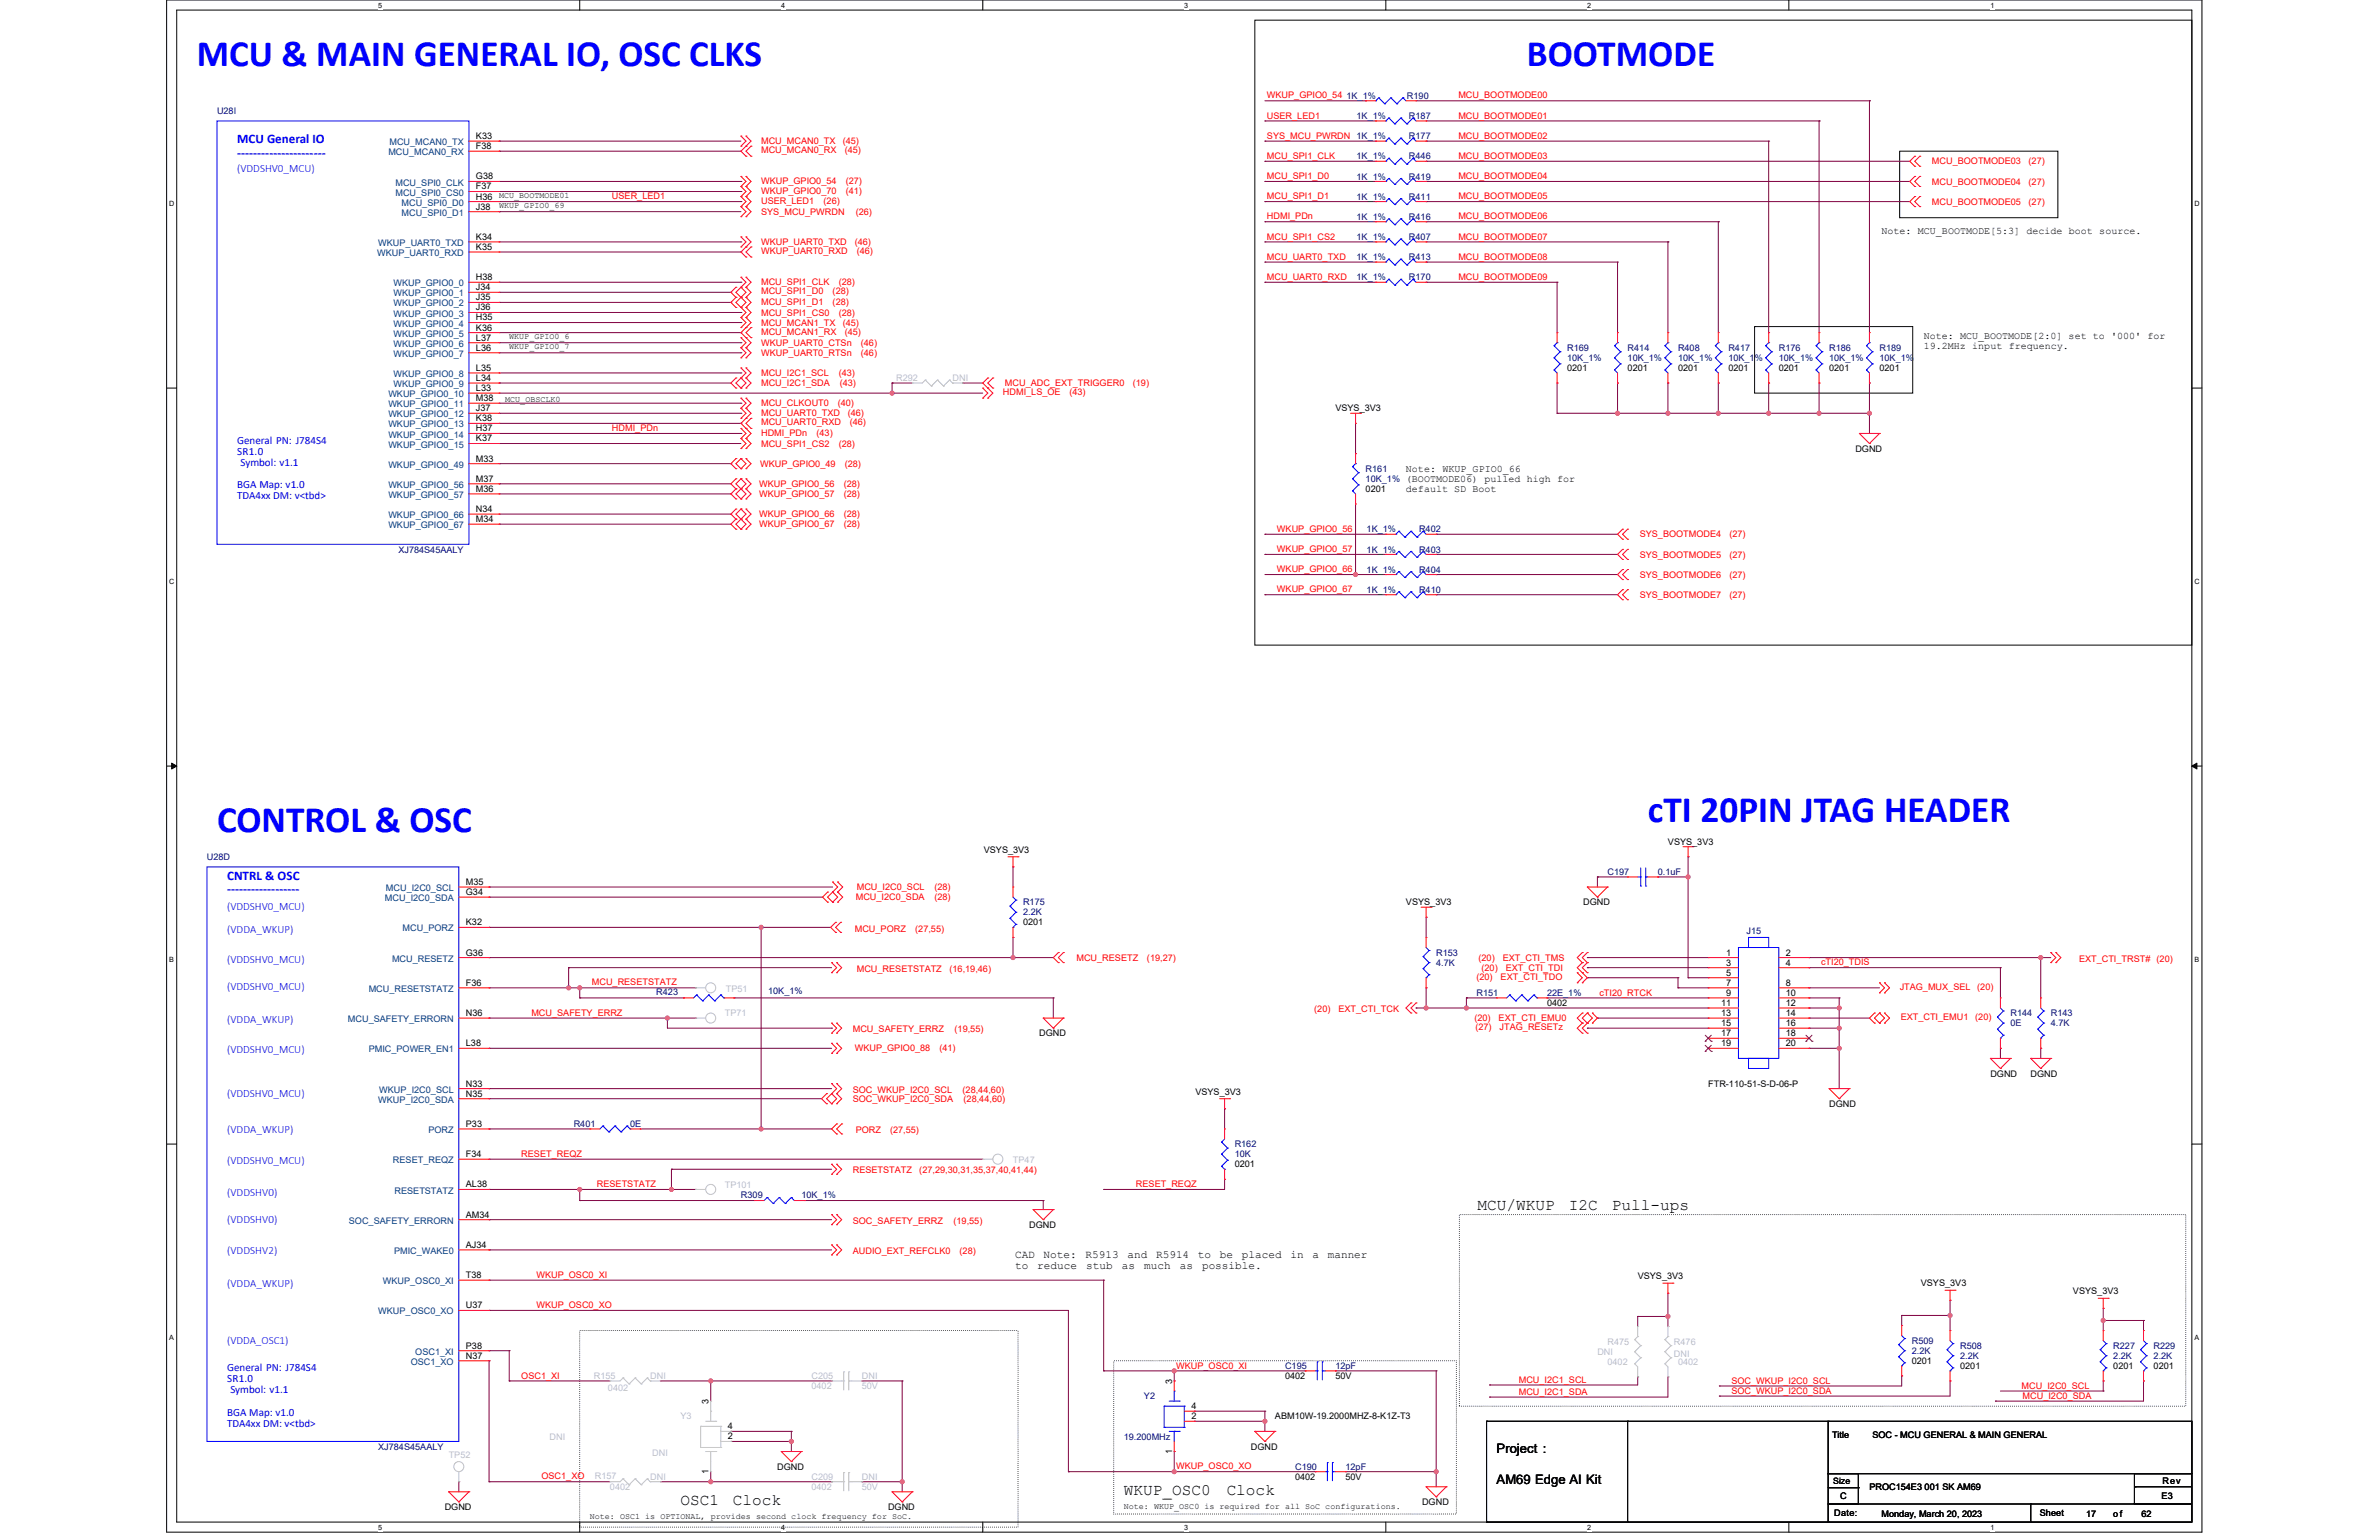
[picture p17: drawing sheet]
<svg xmlns="http://www.w3.org/2000/svg" width="432mm" height="279mm" viewBox="0 0 432 279" stroke-linecap="round" stroke-linejoin="round" font-family="sans-serif">
<defs><g id="words">
<g font-size="6.8" fill="#00f">
<text x="277.1" y="11.9">BOOTMODE</text>
<text x="299.1" y="149.1">cTI 20PIN JTAG HEADER</text>
<text x="39.4" y="150.9">CONTROL &amp; OSC</text>
</g>
<text font-size="6.7" fill="#00f" x="35.7" y="11.9">MCU &amp; MAIN GENERAL IO, OSC CLKS</text>
<g font-size="2.9">
<text x="268.2" y="219.5">MCU/WKUP</text>
<text x="284.7" y="219.5">I2C</text>
<text x="292.6" y="219.5">Pull-ups</text>
<text x="123.5" y="273.1">OSC1</text>
<text x="133" y="273.1">Clock</text>
<text x="204" y="271.3">WKUP_OSC0</text>
<text x="222.6" y="271.3">Clock</text>
</g>
<g font-size="2.4" fill="#00f">
<text x="43" y="26">MCU General IO</text>
<text x="43" y="28.4">----------------------</text>
<text x="41.2" y="159.7">CNTRL &amp; OSC</text>
<text x="41.2" y="162.1">------------------</text>
</g>
<g font-size="2.4">
<text x="271.6" y="263.7">Project :</text>
<text x="271.6" y="269.2">AM69 Edge AI Kit</text>
</g>
<g font-size="2" fill="#00f">
<text x="43" y="31.2">(VDDSHV0_MCU)</text>
<text x="43" y="80.5">General PN: J784S4</text>
<text x="43" y="82.6">SR1.0</text>
<text x="43" y="88.6">BGA Map: v1.0</text>
<text x="43.6" y="84.6">Symbol: v1.1</text>
<text x="43" y="90.6">TDA4xx DM: v&lt;tbd&gt;</text>
<text x="41.2" y="165">(VDDSHV0_MCU)</text>
<text x="41.2" y="169.2">(VDDA_WKUP)</text>
<text x="41.2" y="174.7">(VDDSHV0_MCU)</text>
<text x="41.2" y="179.7">(VDDSHV0_MCU)</text>
<text x="41.2" y="185.5">(VDDA_WKUP)</text>
<text x="41.2" y="191">(VDDSHV0_MCU)</text>
<text x="41.2" y="199.1">(VDDSHV0_MCU)</text>
<text x="41.2" y="205.6">(VDDA_WKUP)</text>
<text x="41.2" y="211.1">(VDDSHV0_MCU)</text>
<text x="41.2" y="217">(VDDSHV0)</text>
<text x="41.2" y="221.9">(VDDSHV0)</text>
<text x="41.2" y="227.6">(VDDSHV2)</text>
<text x="41.2" y="233.4">(VDDA_WKUP)</text>
<text x="41.2" y="243.9">(VDDA_OSC1)</text>
<text x="41.2" y="248.8">General PN: J784S4</text>
<text x="41.2" y="250.8">SR1.0</text>
<text x="41.2" y="256.8">BGA Map: v1.0</text>
<text x="41.8" y="252.8">Symbol: v1.1</text>
<text x="41.2" y="258.8">TDA4xx DM: v&lt;tbd&gt;</text>
</g>
<g font-size="2">
<text x="184.2" y="228.3">CAD</text>
<text x="184.2" y="230.3">to</text>
<text x="188.3" y="230.3">reduce</text>
<text x="189.4" y="228.3">Note:</text>
<text x="197" y="228.3">R5913</text>
<text x="197.1" y="230.3">stub</text>
<text x="203.6" y="230.3">as</text>
<text x="204.6" y="228.3">and</text>
<text x="207.7" y="230.3">much</text>
<text x="209.8" y="228.3">R5914</text>
<text x="214.1" y="230.3">as</text>
<text x="217.4" y="228.3">to</text>
<text x="218.2" y="230.3">possible.</text>
<text x="221.4" y="228.3">be</text>
<text x="225.4" y="228.3">placed</text>
<text x="234.2" y="228.3">in</text>
<text x="238.2" y="228.3">a</text>
<text x="241" y="228.3">manner</text>
</g>
<g font-size="1.8">
<text x="341.5" y="42.5">Note: MCU_BOOTMODE[5:3] decide boot source.</text>
<text x="349.2" y="61.5">Note: MCU_BOOTMODE[2:0] set to '000' for</text>
<text x="349.2" y="63.3">19.2MHz input frequency.</text>
<text x="255.2" y="85.6">Note: WKUP_GPIO0_66</text>
<text x="255.2" y="89.3">default SD Boot</text>
</g>
<g font-size="1.6" fill="#f00">
<text x="230" y="17.9">WKUP_GPIO0_54</text>
<text x="264.7" y="17.9">MCU_BOOTMODE00</text>
<text x="230" y="21.5">USER_LED1</text>
<text x="264.7" y="21.5">MCU_BOOTMODE01</text>
<text x="138.1" y="26.2">MCU_MCAN0_TX</text>
<text x="138.1" y="27.8">MCU_MCAN0_RX</text>
<text x="153" y="26.2">(45)</text>
<text x="153.3" y="27.8">(45)</text>
<text x="230" y="28.8">MCU_SPI1_CLK</text>
<text x="230" y="25.2">SYS_MCU_PWRDN 1K_1%</text>
<text x="264.7" y="25.2">MCU_BOOTMODE02</text>
<text x="264.7" y="28.8">MCU_BOOTMODE03</text>
<text x="350.7" y="29.8">MCU_BOOTMODE03</text>
<text x="368.2" y="29.8">(27)</text>
<text x="138.1" y="33.3">WKUP_GPIO0_54</text>
<text x="138.1" y="35.1">WKUP_GPIO0_70</text>
<text x="153.5" y="33.3">(27)</text>
<text x="153.5" y="35.1">(41)</text>
<text x="230" y="32.5">MCU_SPI1_D0</text>
<text x="264.7" y="32.5">MCU_BOOTMODE04</text>
<text x="350.7" y="33.5">MCU_BOOTMODE04</text>
<text x="368.2" y="33.5">(27)</text>
<text x="111.1" y="36.1">USER_LED1</text>
<text x="138.1" y="39">SYS_MCU_PWRDN</text>
<text x="138.1" y="37">USER_LED1</text>
<text x="149.5" y="37">(26)</text>
<text x="155.3" y="39">(26)</text>
<text x="230" y="36.1">MCU_SPI1_D1</text>
<text x="230" y="39.8">HDMI_PDn</text>
<text x="264.7" y="36.1">MCU_BOOTMODE05</text>
<text x="264.7" y="39.8">MCU_BOOTMODE06</text>
<text x="350.7" y="37.1">MCU_BOOTMODE05</text>
<text x="368.2" y="37.1">(27)</text>
<text x="138.1" y="44.5">WKUP_UART0_TXD</text>
<text x="138.1" y="46.1">WKUP_UART0_RXD</text>
<text x="155.1" y="44.5">(46)</text>
<text x="155.5" y="46.1">(46)</text>
<text x="230" y="47.1">MCU_UART0_TXD</text>
<text x="230" y="43.5">MCU_SPI1_CS2</text>
<text x="264.7" y="43.5">MCU_BOOTMODE07</text>
<text x="264.7" y="47.1">MCU_BOOTMODE08</text>
<text x="138.1" y="53.4">MCU_SPI1_D0</text>
<text x="138.1" y="51.8">MCU_SPI1_CLK</text>
<text x="151.1" y="53.4">(28)</text>
<text x="152.2" y="51.8">(28)</text>
<text x="230" y="50.8">MCU_UART0_RXD</text>
<text x="264.7" y="50.8">MCU_BOOTMODE09</text>
<text x="138.1" y="59.1">MCU_MCAN1_TX</text>
<text x="138.1" y="57.3">MCU_SPI1_CS0</text>
<text x="138.1" y="55.3">MCU_SPI1_D1</text>
<text x="151.1" y="55.3">(28)</text>
<text x="152.2" y="57.3">(28)</text>
<text x="153" y="59.1">(45)</text>
<text x="138.1" y="60.7">MCU_MCAN1_RX</text>
<text x="138.1" y="62.8">WKUP_UART0_CTSn</text>
<text x="138.1" y="64.6">WKUP_UART0_RTSn</text>
<text x="153.3" y="60.7">(45)</text>
<text x="156.2" y="62.8">(46)</text>
<text x="156.2" y="64.6">(46)</text>
<text x="138.1" y="70.1">MCU_I2C1_SDA</text>
<text x="138.1" y="68.2">MCU_I2C1_SCL</text>
<text x="152.2" y="68.2">(43)</text>
<text x="152.4" y="70.1">(43)</text>
<text x="182" y="71.7">HDMI_LS_OE</text>
<text x="182.4" y="70.1">MCU_ADC_EXT_TRIGGER0</text>
<text x="194.1" y="71.7">(43)</text>
<text x="205.6" y="70.1">(19)</text>
<text x="138.1" y="75.6">MCU_UART0_TXD</text>
<text x="138.1" y="77.2">MCU_UART0_RXD</text>
<text x="138.1" y="73.7">MCU_CLKOUT0</text>
<text x="152" y="73.7">(40)</text>
<text x="153.9" y="75.6">(46)</text>
<text x="154.2" y="77.2">(46)</text>
<text x="111.1" y="78.2">HDMI_PDn</text>
<text x="138.1" y="81">MCU_SPI1_CS2</text>
<text x="138.1" y="79">HDMI_PDn</text>
<text x="148.2" y="79">(43)</text>
<text x="152.2" y="81">(28)</text>
<text x="137.8" y="88.4">WKUP_GPIO0_56</text>
<text x="138" y="84.7">WKUP_GPIO0_49</text>
<text x="153.1" y="88.4">(28)</text>
<text x="153.3" y="84.7">(28)</text>
<text x="137.8" y="90.2">WKUP_GPIO0_57</text>
<text x="137.8" y="93.8">WKUP_GPIO0_66</text>
<text x="137.8" y="95.7">WKUP_GPIO0_67</text>
<text x="153.1" y="90.2">(28)</text>
<text x="153.1" y="93.8">(28)</text>
<text x="153.1" y="95.7">(28)</text>
<text x="231.8" y="96.5">WKUP_GPIO0_56</text>
<text x="231.8" y="100.2">WKUP_GPIO0_57</text>
<text x="297.6" y="97.5">SYS_BOOTMODE4</text>
<text x="297.6" y="101.2">SYS_BOOTMODE5</text>
<text x="313.9" y="97.5">(27)</text>
<text x="313.9" y="101.2">(27)</text>
<text x="231.8" y="103.8">WKUP_GPIO0_66</text>
<text x="231.8" y="107.5">WKUP_GPIO0_67</text>
<text x="297.6" y="104.8">SYS_BOOTMODE6</text>
<text x="313.9" y="104.8">(27)</text>
<text x="297.6" y="108.5">SYS_BOOTMODE7</text>
<text x="313.9" y="108.5">(27)</text>
<text x="155.5" y="161.5">MCU_I2C0_SCL</text>
<text x="169.6" y="161.5">(28)</text>
<text x="155.3" y="163.3">MCU_I2C0_SDA</text>
<text x="169.6" y="163.3">(28)</text>
<text x="155.1" y="169">MCU_PORZ</text>
<text x="166.1" y="169">(27,55)</text>
<text x="107.4" y="178.8">MCU_RESETSTATZ</text>
<text x="155.5" y="176.3">MCU_RESETSTATZ</text>
<text x="172.3" y="176.3">(16,19,46)</text>
<text x="195.4" y="174.3">MCU_RESETZ</text>
<text x="208.2" y="174.3">(19,27)</text>
<text x="268" y="177.8">(20)</text>
<text x="268.4" y="174.3">(20)</text>
<text x="268.9" y="176.1">(20)</text>
<text x="272.4" y="177.8">EXT_CTI_TDO</text>
<text x="272.7" y="174.3">EXT_CTI_TMS</text>
<text x="273.3" y="176.1">EXT_CTI_TDI</text>
<text x="330.5" y="175.1">cTI20_TDIS</text>
<text x="344.8" y="179.6">JTAG_MUX_SEL</text>
<text x="358.9" y="179.6">(20)</text>
<text x="377.3" y="174.5">EXT_CTI_TRST# (20)</text>
<text x="96.5" y="184.3">MCU_SAFETY_ERRZ</text>
<text x="238.5" y="183.6">(20)</text>
<text x="242.9" y="183.6">EXT_CTI_TCK</text>
<text x="267.6" y="185.3">(20)</text>
<text x="272" y="185.3">EXT_CTI_EMU0</text>
<text x="290.3" y="180.6">cTI20_RTCK</text>
<text x="345" y="185.1">EXT_CTI_EMU1</text>
<text x="358.5" y="185.1">(20)</text>
<text x="154.8" y="187.3">MCU_SAFETY_ERRZ</text>
<text x="155.1" y="190.8">WKUP_GPIO0_88</text>
<text x="170.5" y="190.8">(41)</text>
<text x="173.3" y="187.3">(19,55)</text>
<text x="267.8" y="186.9">(27)</text>
<text x="272.2" y="186.9">JTAG_RESETz</text>
<text x="154.8" y="198.3">SOC_WKUP_I2C0_SCL</text>
<text x="154.8" y="199.9">SOC_WKUP_I2C0_SDA</text>
<text x="174.7" y="198.3">(28,44,60)</text>
<text x="174.9" y="199.9">(28,44,60)</text>
<text x="94.6" y="209.9">RESET_REQZ</text>
<text x="155.3" y="205.6">PORZ</text>
<text x="161.6" y="205.6">(27,55)</text>
<text x="108.3" y="215.4">RESETSTATZ</text>
<text x="154.8" y="212.9">RESETSTATZ</text>
<text x="166.9" y="212.9">(27,29,30,31,35,37,40,41,44)</text>
<text x="206.2" y="215.4">RESET_REQZ</text>
<text x="154.8" y="222">SOC_SAFETY_ERRZ</text>
<text x="154.8" y="227.5">AUDIO_EXT_REFCLK0</text>
<text x="173.1" y="222">(19,55)</text>
<text x="174.2" y="227.5">(28)</text>
<text x="97.4" y="231.8">WKUP_OSC0_XI</text>
<text x="97.4" y="237.3">WKUP_OSC0_XO</text>
<text x="94.6" y="250.1">OSC1_XI</text>
<text x="213.5" y="248.3">WKUP_OSC0_XI</text>
<text x="275.7" y="250.8">MCU_I2C1_SCL</text>
<text x="314.3" y="251">SOC_WKUP_I2C0_SCL</text>
<text x="366.9" y="251.9">MCU_I2C0_SCL</text>
<text x="275.7" y="253">MCU_I2C1_SDA</text>
<text x="314.3" y="252.9">SOC_WKUP_I2C0_SDA</text>
<text x="367.1" y="253.8">MCU_I2C0_SDA</text>
<text x="98.3" y="268.4">OSC1_XO</text>
<text x="213.5" y="266.6">WKUP_OSC0_XO</text>
</g>
<g font-size="1.6" fill="#000080">
<text x="244.4" y="17.9">1K_1%</text>
<text x="255.4" y="17.9">R190</text>
<text x="39.4" y="20.7">U28I</text>
<text x="246.2" y="21.6">1K_1%</text>
<text x="255.7" y="21.6">R187</text>
<text x="246.2" y="28.9">1K_1%</text>
<text x="255.7" y="25.3">R177</text>
<text x="255.7" y="28.9">R446</text>
<text x="246.2" y="32.6">1K_1%</text>
<text x="255.7" y="32.6">R419</text>
<text x="246.2" y="39.9">1K_1%</text>
<text x="246.2" y="36.2">1K_1%</text>
<text x="255.7" y="39.9">R416</text>
<text x="255.7" y="36.2">R411</text>
<text x="246.2" y="43.5">1K_1%</text>
<text x="246.2" y="47.2">1K_1%</text>
<text x="255.7" y="43.5">R407</text>
<text x="255.7" y="47.2">R413</text>
<text x="246.2" y="50.9">1K_1%</text>
<text x="255.7" y="50.9">R170</text>
<text x="284.4" y="63.7">R169</text>
<text x="284.4" y="65.5">10K_1%</text>
<text x="295.4" y="63.7">R414</text>
<text x="295.4" y="65.5">10K_1%</text>
<text x="304.6" y="63.7">R408</text>
<text x="304.6" y="65.5">10K_1%</text>
<text x="313.7" y="63.7">R417</text>
<text x="313.7" y="65.5">10K_1%</text>
<text x="322.9" y="63.7">R176</text>
<text x="322.9" y="65.5">10K_1%</text>
<text x="332" y="63.7">R186</text>
<text x="332" y="65.5">10K_1%</text>
<text x="341.1" y="63.7">R189</text>
<text x="341.1" y="65.5">10K_1%</text>
<text x="247.9" y="85.6">R161</text>
<text x="247.9" y="87.4">10K_1% (BOOTMODE06) pulled high for</text>
<text x="72.3" y="100.2">XJ784S45AALY</text>
<text x="248.1" y="96.6">1K_1%</text>
<text x="248.1" y="100.2">1K_1%</text>
<text x="257.6" y="96.6">R402</text>
<text x="257.6" y="100.2">R403</text>
<text x="248.1" y="107.6">1K_1%</text>
<text x="248.1" y="103.9">1K_1%</text>
<text x="257.6" y="107.6">R410</text>
<text x="257.6" y="103.9">R404</text>
<text x="37.6" y="156">U28D</text>
<text x="291.8" y="158.8">C197</text>
<text x="300.9" y="158.8">0.1uF</text>
<text x="185.7" y="164.2">R175</text>
<text x="185.7" y="166.1">2.2K</text>
<text x="260.7" y="173.4">R153</text>
<text x="317" y="169.4">J15</text>
<text x="260.7" y="175.2">4.7K</text>
<text x="119.1" y="180.5">R423</text>
<text x="139.4" y="180.3">10K_1%</text>
<text x="268" y="180.7">R151</text>
<text x="280.8" y="180.7">22E_1%</text>
<text x="364.9" y="184.4">R144</text>
<text x="372.2" y="184.4">R143</text>
<text x="364.9" y="186.2">0E</text>
<text x="372.2" y="186.2">4.7K</text>
<text x="104.1" y="204.5">R401</text>
<text x="114.4" y="204.5">0E</text>
<text x="224.1" y="208.1">R162</text>
<text x="224.1" y="210">10K</text>
<text x="134.5" y="217.3">R309</text>
<text x="145.5" y="217.3">10K_1%</text>
<text x="347" y="243.8">R509</text>
<text x="347" y="245.6">2.2K</text>
<text x="355.8" y="244.7">R508</text>
<text x="383.6" y="244.7">R227</text>
<text x="390.9" y="244.7">R229</text>
<text x="233.2" y="248.4">C195</text>
<text x="242.4" y="248.4">12pF</text>
<text x="355.8" y="246.5">2.2K</text>
<text x="383.6" y="246.5">2.2K</text>
<text x="390.9" y="246.5">2.2K</text>
<text x="207.6" y="253.9">Y2</text>
<text x="68.6" y="263">XJ784S45AALY</text>
<text x="204" y="261.2">19.200MHz</text>
<text x="235.1" y="266.7">C190</text>
<text x="244.2" y="266.7">12pF</text>
</g>
<g font-size="1.6" fill="#004080">
<text x="70.5" y="28.2">MCU_MCAN0_RX</text>
<text x="70.7" y="26.3">MCU_MCAN0_TX</text>
<text x="71.8" y="33.7">MCU_SPI0_CLK</text>
<text x="71.8" y="35.5">MCU_SPI0_CS0</text>
<text x="72.9" y="37.3">MCU_SPI0_D0</text>
<text x="72.9" y="39.1">MCU_SPI0_D1</text>
<text x="68.5" y="46.5">WKUP_UART0_RXD</text>
<text x="68.7" y="44.6">WKUP_UART0_TXD</text>
<text x="71.4" y="51.9">WKUP_GPIO0_0</text>
<text x="71.4" y="53.8">WKUP_GPIO0_1</text>
<text x="71.4" y="55.6">WKUP_GPIO0_2</text>
<text x="71.4" y="57.4">WKUP_GPIO0_3</text>
<text x="71.4" y="59.3">WKUP_GPIO0_4</text>
<text x="71.4" y="61.1">WKUP_GPIO0_5</text>
<text x="71.4" y="62.9">WKUP_GPIO0_6</text>
<text x="71.4" y="64.8">WKUP_GPIO0_7</text>
<text x="71.4" y="68.4">WKUP_GPIO0_8</text>
<text x="71.4" y="70.2">WKUP_GPIO0_9</text>
<text x="70.5" y="72.1">WKUP_GPIO0_10</text>
<text x="70.5" y="73.9">WKUP_GPIO0_11</text>
<text x="70.5" y="75.7">WKUP_GPIO0_12</text>
<text x="70.5" y="77.6">WKUP_GPIO0_13</text>
<text x="70.5" y="79.4">WKUP_GPIO0_14</text>
<text x="70.5" y="81.2">WKUP_GPIO0_15</text>
<text x="70.5" y="84.9">WKUP_GPIO0_49</text>
<text x="70.5" y="88.5">WKUP_GPIO0_56</text>
<text x="70.5" y="90.4">WKUP_GPIO0_57</text>
<text x="70.5" y="94">WKUP_GPIO0_66</text>
<text x="70.5" y="95.8">WKUP_GPIO0_67</text>
<text x="70" y="161.7">MCU_I2C0_SCL</text>
<text x="69.9" y="163.5">MCU_I2C0_SDA</text>
<text x="73.1" y="169">MCU_PORZ</text>
<text x="66.9" y="180">MCU_RESETSTATZ</text>
<text x="71.2" y="174.5">MCU_RESETZ</text>
<text x="63.2" y="185.5">MCU_SAFETY_ERRORN</text>
<text x="66.9" y="190.9">PMIC_POWER_EN1</text>
<text x="68.7" y="200.1">WKUP_I2C0_SDA</text>
<text x="68.8" y="198.3">WKUP_I2C0_SCL</text>
<text x="77.8" y="205.6">PORZ</text>
<text x="71.3" y="211.1">RESET_REQZ</text>
<text x="71.6" y="216.5">RESETSTATZ</text>
<text x="63.3" y="222">SOC_SAFETY_ERRORN</text>
<text x="71.5" y="227.5">PMIC_WAKE0</text>
<text x="69.5" y="233">WKUP_OSC0_XI</text>
<text x="68.7" y="238.5">WKUP_OSC0_XO</text>
<text x="75.4" y="245.8">OSC1_XI</text>
<text x="74.5" y="247.6">OSC1_XO</text>
</g>
<g font-size="1.6">
<text x="86.4" y="25.2">K33</text>
<text x="86.4" y="27.1">F38</text>
<text x="86.4" y="32.5">G38</text>
<text x="86.4" y="34.4">F37</text>
<text x="86.4" y="36.2">H36</text>
<text x="86.4" y="38">J38</text>
<text x="86.4" y="43.5">K34</text>
<text x="86.4" y="45.3">K35</text>
<text x="86.4" y="50.8">H38</text>
<text x="86.4" y="52.7">J34</text>
<text x="86.4" y="54.5">J35</text>
<text x="86.4" y="56.3">J36</text>
<text x="86.4" y="58.1">H35</text>
<text x="86.4" y="60">K36</text>
<text x="86.4" y="61.8">L37</text>
<text x="86.4" y="63.6">L36</text>
<text x="86.4" y="67.3">L35</text>
<text x="86.4" y="69.1">L34</text>
<text x="86.4" y="70.9">L33</text>
<text x="284.4" y="67.3">0201</text>
<text x="295.4" y="67.3">0201</text>
<text x="304.6" y="67.3">0201</text>
<text x="313.7" y="67.3">0201</text>
<text x="322.9" y="67.3">0201</text>
<text x="332" y="67.3">0201</text>
<text x="341.1" y="67.3">0201</text>
<text x="86.4" y="72.8">M38</text>
<text x="86.4" y="74.6">J37</text>
<text x="86.4" y="76.4">K38</text>
<text x="242.4" y="74.6">VSYS_3V3</text>
<text x="86.4" y="78.3">H37</text>
<text x="86.4" y="80.1">K37</text>
<text x="86.4" y="83.8">M33</text>
<text x="336.8" y="82">DGND</text>
<text x="86.4" y="87.4">M37</text>
<text x="86.4" y="89.2">M36</text>
<text x="247.9" y="89.3">0201</text>
<text x="86.4" y="92.9">N34</text>
<text x="86.4" y="94.7">M34</text>
<text x="178.6" y="154.7">VSYS_3V3</text>
<text x="302.7" y="153.3">VSYS_3V3</text>
<text x="84.6" y="160.6">M35</text>
<text x="84.6" y="162.4">G34</text>
<text x="84.6" y="167.9">K32</text>
<text x="185.7" y="167.9">0201</text>
<text x="255.2" y="164.2">VSYS_3V3</text>
<text x="287.4" y="164.2">DGND</text>
<text x="84.6" y="173.4">G36</text>
<text x="313.3" y="173.4">1</text>
<text x="324.1" y="173.4">2</text>
<text x="84.6" y="178.8">F36</text>
<text x="313.3" y="175.2">3</text>
<text x="313.3" y="177">5</text>
<text x="313.3" y="178.8">7</text>
<text x="324.1" y="175.2">4</text>
<text x="324.1" y="178.8">8</text>
<text x="84.6" y="184.3">N36</text>
<text x="280.8" y="182.5">0402</text>
<text x="312.4" y="182.5">11</text>
<text x="312.4" y="184.3">13</text>
<text x="313.3" y="180.7">9</text>
<text x="324.1" y="180.7">10</text>
<text x="324.1" y="182.5">12</text>
<text x="324.1" y="184.3">14</text>
<text x="84.6" y="189.8">L38</text>
<text x="188.6" y="188">DGND</text>
<text x="312.4" y="186.2">15</text>
<text x="312.4" y="188">17</text>
<text x="312.4" y="189.8">19</text>
<text x="324.1" y="186.2">16</text>
<text x="324.1" y="188">18</text>
<text x="324.1" y="189.8">20</text>
<text x="84.6" y="197.1">N33</text>
<text x="310.1" y="197.2">FTR-110-51-S-D-06-P</text>
<text x="361.3" y="195.3">DGND</text>
<text x="368.6" y="195.3">DGND</text>
<text x="84.6" y="199">N35</text>
<text x="217" y="198.6">VSYS_3V3</text>
<text x="332" y="200.8">DGND</text>
<text x="84.6" y="204.5">P33</text>
<text x="84.6" y="209.9">F34</text>
<text x="84.6" y="215.4">AL38</text>
<text x="224.1" y="211.8">0201</text>
<text x="84.6" y="220.9">AM34</text>
<text x="84.6" y="226.4">AJ34</text>
<text x="186.8" y="222.8">DGND</text>
<text x="84.6" y="231.9">T38</text>
<text x="297.3" y="232.1">VSYS_3V3</text>
<text x="348.6" y="233.4">VSYS_3V3</text>
<text x="84.6" y="237.4">U37</text>
<text x="376.3" y="234.8">VSYS_3V3</text>
<text x="84.6" y="244.7">P38</text>
<text x="84.6" y="246.5">N37</text>
<text x="212.8" y="251.1" transform="rotate(-90 212.8 251.1)">3</text>
<text x="233.2" y="250.2">0402</text>
<text x="242.4" y="250.2">50V</text>
<text x="347" y="247.5">0201</text>
<text x="355.8" y="248.4">0201</text>
<text x="383.6" y="248.4">0201</text>
<text x="390.9" y="248.4">0201</text>
<text x="128.6" y="254.7" transform="rotate(-90 128.6 254.7)">3</text>
<text x="216.2" y="255.7">4</text>
<text x="216.2" y="257.5">2</text>
<text x="231.4" y="257.5">ABM10W-19.2000MHZ-8-K1Z-T3</text>
<text x="132.1" y="259.3">4</text>
<text x="132.1" y="261.1">2</text>
<text x="212.8" y="263.7" transform="rotate(-90 212.8 263.7)">1</text>
<text x="227" y="263">DGND</text>
<text x="332.5" y="260.8">Title</text>
<text x="339.9" y="260.8">SOC - MCU GENERAL &amp; MAIN GENERAL</text>
<text x="128.6" y="267.4" transform="rotate(-90 128.6 267.4)">1</text>
<text x="141.1" y="266.7">DGND</text>
<text x="235.1" y="268.5">0402</text>
<text x="244.2" y="268.5">50V</text>
<text x="332.7" y="269.2">Size</text>
<text x="392.5" y="269.2">Rev</text>
<text x="80.7" y="274">DGND</text>
<text x="161.2" y="274">DGND</text>
<text x="258.1" y="273.1">DGND</text>
<text x="332.9" y="275.1">Date:</text>
<text x="334" y="272">C</text>
<text x="339.3" y="270.3">PROC154E3 001 SK AM69</text>
<text x="341.5" y="275.3">Monday, March 20, 2023</text>
<text x="370.2" y="275.1">Sheet</text>
<text x="378.6" y="275.3">17</text>
<text x="383.6" y="275.3">of</text>
<text x="388.7" y="275.3">62</text>
<text x="392.3" y="272">E3</text>
</g>
<g font-size="1.6" fill="#c0c0c0">
<text x="162.6" y="69.2">R292</text>
<text x="172.9" y="69.2">DNI</text>
<text x="131.7" y="180">TP51</text>
<text x="131.6" y="184.4">TP71</text>
<text x="131.6" y="215.5">TP101</text>
<text x="183.9" y="211.1">TP47</text>
<text x="289.9" y="245.8">DNI</text>
<text x="291.8" y="244">R475</text>
<text x="303.8" y="244">R476</text>
<text x="107.8" y="250.2">R155</text>
<text x="118" y="250.2">DNI</text>
<text x="147.3" y="250.2">C205</text>
<text x="156.4" y="250.2">DNI</text>
<text x="291.8" y="247.6">0402</text>
<text x="303.8" y="246.2">DNI</text>
<text x="304.6" y="247.6">0402</text>
<text x="110.3" y="252.4">0402</text>
<text x="123.5" y="257.5">Y3</text>
<text x="147.3" y="252">0402</text>
<text x="156.4" y="252">50V</text>
<text x="99.7" y="261.2">DNI</text>
<text x="81.5" y="264.5">TP52</text>
<text x="108" y="268.3">R157</text>
<text x="118" y="268.5">DNI</text>
<text x="118.4" y="264.1">DNI</text>
<text x="147.3" y="268.5">C209</text>
<text x="156.4" y="268.5">DNI</text>
<text x="110.7" y="270.3">0402</text>
<text x="147.3" y="270.3">0402</text>
<text x="156.4" y="270.3">50V</text>
</g>
<g font-size="1.5">
<text x="90.6" y="36">MCU_BOOTMODE01</text>
<text x="90.6" y="37.8">WKUP_GPIO0_69</text>
<text x="92.4" y="61.6">WKUP_GPIO0_6</text>
<text x="92.4" y="63.4">WKUP_GPIO0_7</text>
<text x="91.7" y="72.9">MCU_OBSCLK0</text>
<text x="107.1" y="275.5">Note: OSC1 is OPTIONAL, provides second clock frequency for SoC.</text>
<text x="204" y="273.7">Note: WKUP_OSC0 is required for all SoC configurations.</text>
</g>
<g font-size="1.3">
<text x="68.6" y="1.4">5</text>
<text x="141.8" y="1.4">4</text>
<text x="215" y="1.4">3</text>
<text x="288.1" y="1.4">2</text>
<text x="361.3" y="1.4">1</text>
<text x="30.7" y="37.3">D</text>
<text x="398.3" y="37.3">D</text>
<text x="30.7" y="105.9">C</text>
<text x="398.3" y="105.9">C</text>
<text x="30.7" y="174.5">B</text>
<text x="398.3" y="174.5">B</text>
<text x="30.7" y="243">A</text>
<text x="398.3" y="243">A</text>
<text x="68.6" y="277.5">5</text>
<text x="141.8" y="277.5">4</text>
<text x="215" y="277.5">3</text>
<text x="288.1" y="277.5">2</text>
<text x="361.3" y="277.5">1</text>
</g>
</g></defs>
<path d="M30.2 0h369.5v278h-369.5zM32.1 1.8h365.7v274.3h-365.7z" fill="none" stroke="#000" stroke-width=".18"/>
<g fill="#fff">
<path d="M68.7 .2h.7v1.4h-.7z"/>
<path d="M68.7 276.3h.7v1.5h-.7z"/>
</g>
<path d="M105.2 0v1.8M105.2 276.1v1.9" fill="none" stroke="#000" stroke-width=".18"/>
<g fill="#fff">
<path d="M141.8 .2h.7v1.4h-.7z"/>
<path d="M141.8 276.3h.7v1.5h-.7z"/>
</g>
<path d="M178.4 0v1.8M178.4 276.1v1.9" fill="none" stroke="#000" stroke-width=".18"/>
<g fill="#fff">
<path d="M215 .2h.7v1.4h-.7z"/>
<path d="M215 276.3h.7v1.5h-.7z"/>
</g>
<path d="M251.5 0v1.8M251.5 276.1v1.9" fill="none" stroke="#000" stroke-width=".18"/>
<g fill="#fff">
<path d="M288.1 .2h.7v1.4h-.7z"/>
<path d="M288.1 276.3h.7v1.5h-.7z"/>
</g>
<path d="M324.7 0v1.8M324.7 276.1v1.9" fill="none" stroke="#000" stroke-width=".18"/>
<g fill="#fff">
<path d="M361.3 .2h.7v1.4h-.7z"/>
<path d="M361.3 276.3h.7v1.5h-.7z"/>
<path d="M30.7 36.1h1v1.5h-1z"/>
<path d="M398.3 36.1h.9v1.5h-.9z"/>
<path d="M30.7 104.7h1v1.5h-1z"/>
<path d="M398.3 104.7h.9v1.5h-.9z"/>
</g>
<path d="M30.2 70.4h1.9M397.8 70.4h1.9" fill="none" stroke="#000" stroke-width=".18"/>
<g fill="#fff">
<path d="M30.7 173.3h.9v1.4h-.9z"/>
<path d="M398.3 173.3h.9v1.4h-.9z"/>
</g>
<path d="M30.2 139h1.9M31.2 138.5l.9 .5-.9 .5zM397.8 139l.9-.5v1zM397.8 139h1.9" fill="none" stroke="#000" stroke-width=".18"/>
<path d="M31.2 138.5l.9 .5-.9 .5zM397.8 139l.9-.5v1z" fill="#000"/>
<g fill="#fff">
<path d="M30.7 241.9h.9v1.4h-.9z"/>
<path d="M398.3 241.9h.9v1.4h-.9z"/>
</g>
<path d="M227.8 3.7h170v113.3h-170zM344.8 27.4h28.7v12.1h-28.7zM318.5 59.3h28.7v12h-28.7zM30.2 207.6h1.9M397.8 207.6h1.9" fill="none" stroke="#000" stroke-width=".18"/>
<path d="M264.9 220.4h131.8v34.7h-131.8zM105.2 241.4h79.6v35.7h-79.6zM202.2 246.9h62.1v27.8h-62.1z" fill="none" stroke="#000" stroke-width=".18" stroke-dasharray="0 .4"/>
<path d="M88.8 160.9h.1M88.8 162.8h.1M88.8 168.2h.1M88.8 160.9h62.3M88.8 162.8h60.5M88.8 168.2h49.3" fill="none" stroke="#800040" stroke-width=".18"/>
<circle cx="138.1" cy="168.2" r=".37" fill="#f0f"/>
<circle cx="138.1" cy="168.2" r=".37" fill="none" stroke="#f0f" stroke-width=".18"/>
<path d="M88.8 173.7h.1M88.8 173.7h95.1" fill="none" stroke="#800040" stroke-width=".18"/>
<circle cx="183.9" cy="173.7" r=".37" fill="#f0f"/>
<circle cx="183.9" cy="173.7" r=".37" fill="none" stroke="#f0f" stroke-width=".18"/>
<path d="M88.8 179.2h.1M88.8 179.2h14.4" fill="none" stroke="#800040" stroke-width=".18"/>
<circle cx="103.2" cy="179.2" r=".36" fill="#f0f"/>
<circle cx="103.2" cy="179.2" r=".36" fill="none" stroke="#f0f" stroke-width=".18"/>
<path d="M88.8 184.7h.1M88.8 197.5h.1M88.8 199.3h.1M88.8 184.7h32.3M88.8 197.5h62.1M88.8 199.3h60.3M88.8 204.8h.1M88.8 210.3h.1M88.8 215.8h.1M88.8 204.8h18.3M88.8 210.3h89.6M88.8 215.8h16.4" fill="none" stroke="#800040" stroke-width=".18"/>
<circle cx="105.2" cy="215.8" r=".37" fill="#f0f"/>
<circle cx="105.2" cy="215.8" r=".37" fill="none" stroke="#f0f" stroke-width=".18"/>
<g fill="none" stroke="#800040" stroke-width=".18">
<path d="M88.8 221.3h.1M88.8 226.8h.1M88.8 232.3h.1M88.8 237.7h.1M88.8 221.3h62.1M88.8 226.8h62.1M88.8 232.3h111.5M88.8 237.7h105.1M200.3 232.3h.1M200.3 232.3v16.4M88.8 245.1h.1M88.8 245.1h3.6"/>
<path d="M200.3 248.7h.1M200.3 248.7h36.6M236.9 248.7h.1"/>
</g>
<circle cx="213.1" cy="248.7" r=".37" fill="#f0f"/>
<circle cx="213.1" cy="248.7" r=".37" fill="none" stroke="#f0f" stroke-width=".18"/>
<path d="M242.4 248.7h.1M242.4 248.7h18.3M260.7 248.7h.1M260.7 248.7v18.3" fill="none" stroke="#800040" stroke-width=".18"/>
<circle cx="260.7" cy="267" r=".37" fill="#f0f"/>
<circle cx="260.7" cy="267" r=".37" fill="none" stroke="#f0f" stroke-width=".18"/>
<path d="M216.8 256h.1M216.8 257.9h.1M216.8 256h12.8M216.8 257.9h12.8M229.6 256h.1M229.6 257.9h.1M229.6 256v3.7" fill="none" stroke="#800040" stroke-width=".18"/>
<circle cx="229.6" cy="257.9" r=".37" fill="#f0f"/>
<circle cx="229.6" cy="257.9" r=".37" fill="none" stroke="#f0f" stroke-width=".18"/>
<path d="M193.9 237.7v29.3M193.9 267h.1M193.9 267h44.8M238.7 267h.1" fill="none" stroke="#800040" stroke-width=".18"/>
<circle cx="213.1" cy="267" r=".37" fill="#f0f"/>
<circle cx="213.1" cy="267" r=".37" fill="none" stroke="#f0f" stroke-width=".18"/>
<path d="M88.8 246.9h.1M88.8 246.9v21.9M92.4 245.1h.1M92.4 250.5h.1M92.4 245.1v5.4M92.4 250.5h18.3M119.9 250.5h.1M119.9 250.5h9.1M244.2 267h.1M244.2 267h16.5M260.7 267h.1M260.7 267v2.7" fill="none" stroke="#800040" stroke-width=".18"/>
<circle cx="129" cy="250.5" r=".37" fill="#f0f"/>
<circle cx="129" cy="250.5" r=".37" fill="none" stroke="#f0f" stroke-width=".18"/>
<path d="M156.4 250.5h.1M156.4 250.5h7.3M163.7 250.5h.1M163.7 250.5v18.3" fill="none" stroke="#800040" stroke-width=".18"/>
<circle cx="163.7" cy="268.8" r=".37" fill="#f0f"/>
<circle cx="163.7" cy="268.8" r=".37" fill="none" stroke="#f0f" stroke-width=".18"/>
<path d="M132.7 259.7h.1M132.7 259.7h10.9M143.6 259.7h.1M143.6 259.7v3.6M83.3 268.8h.1M83.3 268.8v1.9M132.7 261.5h.1M132.7 261.5h10.9M143.6 261.5h.1" fill="none" stroke="#800040" stroke-width=".18"/>
<circle cx="143.6" cy="261.5" r=".37" fill="#f0f"/>
<circle cx="143.6" cy="261.5" r=".37" fill="none" stroke="#f0f" stroke-width=".18"/>
<path d="M88.8 268.8h.1M88.8 268.8h21.9M119.9 268.8h9.1M129 268.8h.1" fill="none" stroke="#800040" stroke-width=".18"/>
<circle cx="129" cy="268.8" r=".37" fill="#f0f"/>
<circle cx="129" cy="268.8" r=".37" fill="none" stroke="#f0f" stroke-width=".18"/>
<g fill="none" stroke="#800040" stroke-width=".18">
<path d="M105.2 217.8h.1M105.2 217.8h31.7M121.9 215.8h.1M121.9 212.1h.1M121.9 212.1h29M121.9 212.1v3.7M126.3 215.8h.1M126.3 215.8h-21.1v2M146 217.8h.1M146 217.8h43.4M189.4 217.8h.1M189.4 217.8v1.7"/>
<path d="M156.4 268.8h.1M156.4 268.8h7.3M163.7 268.8h.1M163.7 268.8v1.9"/>
</g>
<circle cx="121.9" cy="215.8" r=".36" fill="#f0f"/>
<circle cx="121.9" cy="215.8" r=".36" fill="none" stroke="#f0f" stroke-width=".18"/>
<path d="M121.1 184.7h.1M121.1 184.7v1.8h29.8M121.1 184.7h5.2M126.3 184.7h.1M150.9 186.5h.1" fill="none" stroke="#800040" stroke-width=".18"/>
<circle cx="121.1" cy="184.7" r=".36" fill="#f0f"/>
<circle cx="121.1" cy="184.7" r=".36" fill="none" stroke="#f0f" stroke-width=".18"/>
<g fill="none" stroke="#800040" stroke-width=".18">
<path d="M103.2 175.6h.1M103.2 175.6h47.7M103.2 175.6v3.6h23.1M105.2 179.2h.1M105.2 179.2v1.9M126.3 179.2h.1M105.2 181.1h.1M105.2 181.1h18.9M124.1 181.1h.1M133.2 181.1h.1M133.2 181.1h58M191.2 181.1h.1"/>
<path d="M191.2 181.1v3.6"/>
</g>
<circle cx="105.2" cy="179.2" r=".37" fill="#f0f"/>
<circle cx="105.2" cy="179.2" r=".37" fill="none" stroke="#f0f" stroke-width=".18"/>
<g fill="none" stroke="#800040" stroke-width=".18">
<path d="M297.2 238.8h.1M297.2 238.8v1.9M297.2 238.8h5.5v1.9M345.2 238.7h.1M345.2 238.7h8.7M345.2 238.7v1.8M353.9 238.7h.1M353.9 235.9h.1M353.9 235.9v5.5M381.7 239.6h.1M381.7 237.4h.1M381.7 237.4v4"/>
<path d="M389.1 239.6h.1M389.1 239.6v1.8M270.4 251.3h.1M270.4 253.5h.1M297.2 249.8h.1M297.2 249.8v1.5h-26.8M302.7 240.7h.1M302.7 249.8h.1M302.7 249.8v3.7h-32.3M312.1 253.3h.1M312.1 251.5h.1M312.1 253.3h41.8"/>
<path d="M312.1 251.5h33.1M362.2 254.2h.1M381.7 250.5h.1M381.7 250.5v1.9M389.1 250.5h.1M389.1 250.5v3.7h-26.9"/>
</g>
<circle cx="353.9" cy="238.7" r=".37" fill="#f0f"/>
<circle cx="353.9" cy="238.7" r=".37" fill="none" stroke="#f0f" stroke-width=".18"/>
<g fill="none" stroke="#800040" stroke-width=".18">
<path d="M90.6 27.4h.1M90.6 25.6h.1M90.6 27.4h43.9M90.6 25.6h43.9M90.6 43.9h43.9M90.6 45.7h43.9M90.6 56.7h43.9M90.6 58.5h43.9M134.5 43.9h.1M134.5 45.7h.1M134.5 56.7h.1M134.5 58.5h.1"/>
<path d="M90.6 69.5h.1M90.6 73.2h43.9M90.6 69.5h42.1M90.6 67.7h43.9M90.6 64h43.9M90.6 62.2h43.9M90.6 60.4h43.9M134.5 73.2h.1M134.5 67.7h.1M134.5 64h.1M134.5 62.2h.1M134.5 60.4h.1"/>
<path d="M90.6 93.3h42.1M132.7 93.3h.1M302.7 234.6h.1M302.7 234.6v4.2M345.2 249.6h.1M345.2 249.6v1.9M353.9 250.5h.1M353.9 250.5v2.8M363.1 252.4h18.6M381.7 252.4h.1"/>
</g>
<circle cx="302.7" cy="238.8" r=".36" fill="#f0f"/>
<circle cx="302.7" cy="238.8" r=".36" fill="none" stroke="#f0f" stroke-width=".18"/>
<path d="M381.7 239.6h7.4M389.1 239.6h.1" fill="none" stroke="#800040" stroke-width=".18"/>
<circle cx="381.7" cy="239.6" r=".36" fill="#f0f"/>
<circle cx="381.7" cy="239.6" r=".36" fill="none" stroke="#f0f" stroke-width=".18"/>
<path d="M339.3 69.5h.1M339.3 69.5v5.5" fill="none" stroke="#800040" stroke-width=".18"/>
<circle cx="339.3" cy="75" r=".37" fill="#f0f"/>
<circle cx="339.3" cy="75" r=".37" fill="none" stroke="#f0f" stroke-width=".18"/>
<path d="M330.2 69.5h.1M330.2 69.5v5.5" fill="none" stroke="#800040" stroke-width=".18"/>
<circle cx="330.2" cy="75" r=".37" fill="#f0f"/>
<circle cx="330.2" cy="75" r=".37" fill="none" stroke="#f0f" stroke-width=".18"/>
<path d="M321 75h.1M321 69.5h.1M321 75h18.3M321 69.5v5.5M330.2 75h.1M339.3 75h.1M339.3 75v3.6" fill="none" stroke="#800040" stroke-width=".18"/>
<circle cx="321" cy="75" r=".37" fill="#f0f"/>
<circle cx="321" cy="75" r=".37" fill="none" stroke="#f0f" stroke-width=".18"/>
<g fill="none" stroke="#800040" stroke-width=".18">
<path d="M257 18.3h82.3M339.3 18.3h.1M339.3 18.3v42.1M90.6 38.4h.1M90.6 38.4h43.9M258.8 25.6h.1M258.8 29.3h.1M258.8 32.9h.1M258.8 36.6h.1M258.8 21.9h71.4M258.8 25.6h62.2M258.8 29.3h87.8"/>
<path d="M258.8 32.9h87.8M258.8 36.6h87.8M321 25.6h.1M321 25.6v34.8M330.2 21.9h.1M330.2 21.9v38.5M258.8 47.5h.1M258.8 51.2h.1M258.8 40.2h53.1M258.8 43.9h43.9M258.8 47.5h34.8M258.8 51.2h23.8"/>
<path d="M302.7 43.9h.1M302.7 43.9v16.5M311.9 40.2h.1M311.9 40.2v20.2M302.7 69.5h.1M302.7 69.5v5.5M90.6 95.1h.1M90.6 95.1h42.1"/>
</g>
<circle cx="302.7" cy="75" r=".37" fill="#f0f"/>
<circle cx="302.7" cy="75" r=".37" fill="none" stroke="#f0f" stroke-width=".18"/>
<path d="M302.7 75h.1M311.9 69.5h.1M311.9 69.5v5.5h-9.2" fill="none" stroke="#800040" stroke-width=".18"/>
<circle cx="311.9" cy="75" r=".37" fill="#f0f"/>
<circle cx="311.9" cy="75" r=".37" fill="none" stroke="#f0f" stroke-width=".18"/>
<path d="M293.6 69.5h.1M293.6 69.5v5.5M311.9 75h.1M311.9 75h9.1" fill="none" stroke="#800040" stroke-width=".18"/>
<circle cx="293.6" cy="75" r=".37" fill="#f0f"/>
<circle cx="293.6" cy="75" r=".37" fill="none" stroke="#f0f" stroke-width=".18"/>
<g fill="none" stroke="#800040" stroke-width=".18">
<path d="M282.6 51.2h.1M282.6 51.2v9.2M293.6 47.5h.1M293.6 47.5v12.9M282.6 75h.1M282.6 69.5h.1M282.6 75h20.1M282.6 69.5v5.5M293.6 75h.1M258.8 179.2h.1M258.8 179.2v3.7M258.8 182.9h.1"/>
<path d="M258.8 182.9h7.4"/>
</g>
<circle cx="258.8" cy="182.9" r=".37" fill="#f0f"/>
<circle cx="258.8" cy="182.9" r=".37" fill="none" stroke="#f0f" stroke-width=".18"/>
<path d="M258.8 166.4h.1M258.8 166.4v3.7M370.4 173.7h.1M370.4 173.7v7.4M370.4 173.7h1.8M328.3 181.1h.1M328.3 182.9h.1M328.3 181.1h5.5M333.8 181.1h.1M333.8 181.1v1.8h-5.5M370.4 190.2h.1M370.4 190.2v1.8" fill="none" stroke="#800040" stroke-width=".18"/>
<circle cx="333.8" cy="182.9" r=".37" fill="#f0f"/>
<circle cx="333.8" cy="182.9" r=".37" fill="none" stroke="#f0f" stroke-width=".18"/>
<path d="M328.3 186.5h.1M333.8 182.9h.1M333.8 182.9v3.6h-5.5" fill="none" stroke="#800040" stroke-width=".18"/>
<circle cx="333.8" cy="186.5" r=".37" fill="#f0f"/>
<circle cx="333.8" cy="186.5" r=".37" fill="none" stroke="#f0f" stroke-width=".18"/>
<path d="M328.3 190.2h.1M333.8 186.5h.1M333.8 186.5v3.7h-5.5" fill="none" stroke="#800040" stroke-width=".18"/>
<circle cx="333.8" cy="190.2" r=".37" fill="#f0f"/>
<circle cx="333.8" cy="190.2" r=".37" fill="none" stroke="#f0f" stroke-width=".18"/>
<g fill="none" stroke="#800040" stroke-width=".18">
<path d="M289.9 159.1h.1M289.9 159.1h5.5M289.9 159.1v1.8M300.9 159.1h.1M300.9 159.1h5.5M306.4 155.4h.1M306.4 159.1h.1M306.4 155.4v22M306.4 177.4h.1M306.4 177.4h3.7M328.3 175.6h.1M328.3 175.6h34.8"/>
<path d="M257 182.9h.1M257 182.9h1.8M333.8 190.2h.1M333.8 190.2v7.3"/>
</g>
<circle cx="306.4" cy="159.1" r=".37" fill="#f0f"/>
<circle cx="306.4" cy="159.1" r=".37" fill="none" stroke="#f0f" stroke-width=".18"/>
<path d="M363.1 175.6h.1M363.1 175.6v5.5M266.2 181.1h.1M266.2 182.9h.1M266.2 181.1v1.8M266.2 181.1h5.4M266.2 182.9h43.9M288.1 186.5h.1M288.1 186.5h22M363.1 190.2h.1M363.1 190.2v1.8" fill="none" stroke="#800040" stroke-width=".18"/>
<circle cx="266.2" cy="182.9" r=".37" fill="#f0f"/>
<circle cx="266.2" cy="182.9" r=".37" fill="none" stroke="#f0f" stroke-width=".18"/>
<path d="M288.1 173.7h.1M288.1 175.6h.1M288.1 177.4h.1M288.1 173.7h22M288.1 175.6h22M288.1 177.4h16.5M328.3 173.7h.1M328.3 173.7h42.1M280.8 181.1h.1M280.8 181.1h29.3" fill="none" stroke="#800040" stroke-width=".18"/>
<circle cx="370.4" cy="173.7" r=".37" fill="#f0f"/>
<circle cx="370.4" cy="173.7" r=".37" fill="none" stroke="#f0f" stroke-width=".18"/>
<g fill="none" stroke="#800040" stroke-width=".18">
<path d="M90.6 32.9h43.9M134.5 32.9h.1M229.6 29.3h.1M229.6 32.9h.1M229.6 36.6h.1M229.6 25.6h.1M229.6 29.3h20.1M229.6 32.9h20.1M229.6 36.6h20.1M229.6 25.6h20.1M90.6 51.2h43.9M90.6 53h42.1"/>
<path d="M90.6 54.9h42.1M132.7 53h.1M132.7 54.9h.1M134.5 51.2h.1M229.6 51.2h.1M229.6 47.5h.1M229.6 43.9h.1M229.6 40.2h.1M229.6 51.2h20.1M229.6 47.5h20.1M229.6 43.9h20.1M229.6 40.2h20.1"/>
<path d="M90.6 78.6h43.9M90.6 76.8h43.9M90.6 75h43.9M90.6 71.3h71.3M134.5 78.6h.1M134.5 76.8h.1M134.5 75h.1M161.9 71.3h.1M90.6 80.5h.1M90.6 87.8h.1M90.6 80.5h43.9M90.6 87.8h42.1"/>
<path d="M90.6 84.1h42.1M90.6 89.6h42.1M132.7 84.1h.1M132.7 89.6h.1M229.6 96.9h.1M229.6 96.9h21.9M260.7 96.9h.1M260.7 96.9h32.9M229.6 100.6h.1M229.6 100.6h21.9M229.6 104.2h16.4M246 104.2h.1"/>
<path d="M260.7 100.6h.1M260.7 100.6h32.9M183.9 157.3h.1M183.9 157.3v3.6M183.9 170.1h.1M183.9 173.7h.1M183.9 170.1v3.6M183.9 173.7h7.3M304.6 177.4h.1M304.6 179.2h.1M304.6 177.4v1.8M304.6 179.2h5.5"/>
<path d="M328.3 179.2h.1M328.3 179.2h12.8M88.8 190.2h.1M88.8 190.2h62.1M289.9 184.7h.1M289.9 184.7h20.2M328.3 184.7h.1M328.3 184.7h11"/>
</g>
<circle cx="246" cy="104.2" r=".37" fill="#f0f"/>
<circle cx="246" cy="104.2" r=".37" fill="none" stroke="#f0f" stroke-width=".18"/>
<g fill="none" stroke="#800040" stroke-width=".18">
<path d="M229.6 18.3h18.3M247.9 18.3h.1M90.6 34.7h43.9M90.6 36.6h43.9M134.5 34.7h.1M134.5 36.6h.1M229.6 21.9h.1M229.6 21.9h20.1M246 76.8v5.5M246 82.3h.1M246 91.4v12.8M229.6 107.9h.1"/>
<path d="M229.6 107.9h21.9M246 104.2h.1M246 104.2h5.5M251.5 104.2h.1M260.7 104.2h.1M260.7 107.9h.1M260.7 104.2h32.9M260.7 107.9h32.9M116.2 204.8h21.9M138.1 204.8h.1"/>
</g>
<circle cx="138.1" cy="204.8" r=".37" fill="#f0f"/>
<circle cx="138.1" cy="204.8" r=".37" fill="none" stroke="#f0f" stroke-width=".18"/>
<path d="M161.9 69.5h.1M161.9 69.5v1.8M138.1 168.2h.1M138.1 168.2v36.6M138.1 168.2h12.7M138.1 204.8h.1M138.1 204.8h12.8M200.3 215.8h.1M222.3 214h.1M222.3 201.2h.1M222.3 201.2v3.6M222.3 214v1.8h-22" fill="none" stroke="#800040" stroke-width=".18"/>
<circle cx="161.9" cy="71.3" r=".37" fill="#f0f"/>
<circle cx="161.9" cy="71.3" r=".37" fill="none" stroke="#f0f" stroke-width=".18"/>
<g fill="none" stroke="#800040" stroke-width=".18">
<path d="M161.9 71.3h.1M161.9 69.5h.1M161.9 71.3h16.5M161.9 69.5h3.7M174.7 69.5h.1M174.7 69.5h3.7M129 250.5h.1M129 250.5v3.7M129 250.5h21.9M150.9 250.5h.1M213.1 250.5h.1M213.1 248.7v1.8"/>
<path d="M129 268.8h.1M129 267v1.8M129 268.8h21.9M150.9 268.8h.1M213.1 263.3h.1M213.1 263.3v3.7"/>
</g>
<g fill="none" stroke="#f00" stroke-width=".18">
<path d="M247.9 18.3h.1M247.9 18.3h1.8M255.2 18.3h1.8M257 18.3h.1M85.1 25.6h5.5M85.1 27.4h5.5M85.1 32.9h5.5M85.1 34.7h5.5M85.1 36.6h5.5M85.1 38.4h5.5M90.6 25.6h.1M90.6 27.4h.1"/>
<path d="M90.6 32.9h.1M90.6 34.7h.1M90.6 36.6h.1M90.6 38.4h.1M134.5 26.5h.1M134.5 24.7h.1M134.5 33.8h.1M134.5 32h.1M134.5 39.3h.1M134.5 37.5h.1M134.5 35.7h.1M134.5 24.7l.9 .9-.9 .9"/>
<path d="M134.5 32l.9 .9-.9 .9M134.5 37.5l.9 .9-.9 .9M134.5 33.8l.9 .9-.9 1M134.5 35.7l.9 .9-.9 .9M135.4 26.5h.1M135.4 24.7h.1M135.4 28.3h.1M135.4 33.8h.1M135.4 32h.1M135.4 39.3h.1M135.4 37.5h.1M135.4 35.7h.1"/>
<path d="M135.4 24.7l.9 .9-1.8 1.8 .9 .9M135.4 32l.9 .9-.9 .9M135.4 37.5l.9 .9-.9 .9M135.4 33.8l.9 .9-.9 1M135.4 35.7l.9 .9-.9 .9M136.3 28.3h.1M136.3 26.5h.1M136.3 26.5l-.9 .9 .9 .9M249.7 25.6h.1M249.7 32.9h.1M249.7 21.9h.1M249.7 36.6h.1"/>
<path d="M249.7 29.3h.1M249.7 25.6h1.8M249.7 32.9h1.8M249.7 36.6h1.8M249.7 21.9h1.8M249.7 29.3h1.8M257 25.6h1.8M257 32.9h1.8M257 36.6h1.8M257 21.9h1.8M257 29.3h1.8M258.8 25.6h.1"/>
<path d="M258.8 32.9h.1M258.8 21.9h.1M258.8 36.6h.1M258.8 29.3h.1M347.5 28.3h.1M347.5 30.2h.1M347.5 32h.1M347.5 33.8h.1M347.5 35.7h.1M347.5 37.5h.1M347.5 28.3l-.9 1 .9 .9M347.5 32l-.9 .9 .9 .9"/>
<path d="M347.5 35.7l-.9 .9 .9 .9M348.5 30.2h.1M348.5 28.3h.1M348.5 33.8h.1M348.5 32h.1M348.5 37.5h.1M348.5 35.7h.1M348.5 28.3l-1 1 1 .9M348.5 32l-1 .9 1 .9M348.5 35.7l-1 .9 1 .9M85.1 43.9h5.5M85.1 45.7h5.5"/>
<path d="M85.1 51.2h5.5M85.1 53h5.5M85.1 54.9h5.5M85.1 56.7h5.5M85.1 58.5h5.5M90.6 43.9h.1M90.6 45.7h.1M90.6 51.2h.1M90.6 53h.1M90.6 54.9h.1M90.6 56.7h.1M90.6 58.5h.1"/>
<path d="M133.6 52.1h.1M133.6 53.9h.1M133.6 55.8h.1M133.6 53.9l-.9 1 .9 .9M133.6 52.1l-.9 .9 .9 .9M134.5 44.8h.1M134.5 43h.1M134.5 59.4h.1M134.5 57.6h.1M134.5 55.8h.1M134.5 53.9h.1M134.5 52.1h.1"/>
<path d="M134.5 50.3h.1M134.5 43l.9 .9-.9 .9M134.5 57.6l.9 .9-.9 .9M134.5 52.1l.9 .9-1.8 1.9 1.8 1.8-.9 .9M134.5 50.3l.9 .9-1.8 1.8 1.8 1.9-.9 .9M135.4 44.8h.1M135.4 43h.1M135.4 46.6h.1M135.4 59.4h.1M135.4 57.6h.1M135.4 55.8h.1M135.4 52.1h.1"/>
<path d="M135.4 53.9h.1M135.4 50.3h.1M135.4 43l.9 .9-1.8 1.8 .9 .9M135.4 57.6l.9 .9-1.8 1.9 1.8 1.8-.9 .9M135.4 55.8l.9 .9-.9 .9M135.4 52.1l.9 .9-.9 .9M135.4 50.3l.9 .9-.9 .9M135.4 53.9l.9 1-.9 .9M136.3 46.6h.1M136.3 44.8h.1M136.3 59.4h.1M136.3 44.8l-.9 .9 .9 .9"/>
<path d="M136.3 59.4l-.9 1 .9 .9M249.7 40.2h.1M249.7 43.9h.1M249.7 51.2h.1M249.7 47.5h.1M249.7 40.2h1.8M249.7 43.9h1.8M249.7 51.2h1.8M249.7 47.5h1.8M257 40.2h1.8M257 43.9h1.8M257 51.2h1.8"/>
<path d="M257 47.5h1.8M258.8 40.2h.1M258.8 43.9h.1M258.8 51.2h.1M258.8 47.5h.1M85.1 78.6h5.5M85.1 75h5.5M85.1 60.4h5.5M85.1 62.2h5.5M85.1 64h5.5M85.1 67.7h5.5M85.1 69.5h5.5"/>
<path d="M85.1 71.3h5.5M85.1 73.2h5.5M85.1 76.8h5.5M90.6 60.4h.1M90.6 62.2h.1M90.6 64h.1M90.6 67.7h.1M90.6 69.5h.1M90.6 71.3h.1M90.6 73.2h.1M90.6 75h.1M90.6 76.8h.1"/>
<path d="M90.6 78.6h.1M133.6 68.6h.1M133.6 70.4h.1M133.6 68.6l-.9 .9 .9 .9M134.5 70.4h.1M134.5 68.6h.1M134.5 66.8h.1M134.5 63.1h.1M134.5 61.3h.1M134.5 64.9h.1M134.5 75.9h.1M134.5 74.1h.1"/>
<path d="M134.5 79.6h.1M134.5 72.2h.1M134.5 77.7h.1M134.5 66.8l.9 .9-1.8 1.8 .9 .9M134.5 68.6l.9 .9-.9 .9M134.5 61.3l.9 .9-.9 .9M134.5 63.1l.9 .9-.9 .9M134.5 74.1l.9 .9-.9 .9M134.5 79.6l.9 .9-.9 .9M134.5 72.2l.9 1-.9 .9M134.5 77.7l.9 .9-.9 1M135.4 61.3h.1"/>
<path d="M135.4 68.6h.1M135.4 70.4h.1M135.4 66.8h.1M135.4 63.1h.1M135.4 64.9h.1M135.4 75.9h.1M135.4 74.1h.1M135.4 77.7h.1M135.4 79.6h.1M135.4 72.2h.1M135.4 72.2l.9 1-.9 .9M135.4 68.6l.9 .9-.9 .9"/>
<path d="M135.4 66.8l.9 .9-.9 .9M135.4 63.1l.9 .9-.9 .9M135.4 74.1l.9 .9-1.8 1.8 1.8 1.8-.9 1M135.4 79.6l.9 .9-.9 .9M136.3 61.3h.1M136.3 77.7h.1M136.3 75.9h.1M136.3 75.9l-.9 .9 .9 .9M178.4 72.2h.1M178.4 70.4h.1M178.4 70.4l.9 .9-.9 .9M179.3 72.2h.1"/>
<path d="M179.3 70.4h.1M179.3 68.6h.1M179.3 68.6l-.9 .9 1.8 1.8-.9 .9M180.2 70.4h.1M180.2 68.6h.1M180.2 68.6l-.9 .9 .9 .9M245.1 75h1.9M246 76.8h.1M246 75v1.8M247 75h.1M282.6 69.5h.1M282.6 60.4h.1"/>
<path d="M282.6 60.4v1.8M282.6 67.7v1.8M293.6 69.5h.1M293.6 60.4h.1M293.6 60.4v1.8M293.6 67.7v1.8M302.7 69.5h.1M302.7 60.4h.1M302.7 60.4v1.8M302.7 67.7v1.8M311.9 69.5h.1M311.9 60.4h.1"/>
<path d="M311.9 60.4v1.8M311.9 67.7v1.8M321 69.5h.1M321 60.4h.1M321 60.4v1.8M321 67.7v1.8M330.2 69.5h.1M330.2 60.4h.1M330.2 60.4v1.8M330.2 67.7v1.8M337.5 78.6h.1M337.5 78.6h3.6"/>
<path d="M337.5 78.6l1.8 1.9M339.3 69.5h.1M339.3 60.4h.1M339.3 60.4v1.8M339.3 67.7v1.8M341.1 78.6h.1M341.1 78.6l-1.8 1.9M85.1 80.5h5.5M85.1 84.1h5.5M85.1 87.8h5.5M85.1 89.6h5.5M85.1 93.3h5.5"/>
<path d="M85.1 95.1h5.5M90.6 80.5h.1M90.6 84.1h.1M90.6 87.8h.1M90.6 89.6h.1M90.6 93.3h.1M90.6 95.1h.1M133.6 83.2h.1M133.6 85h.1M133.6 86.9h.1M133.6 88.7h.1M133.6 90.5h.1"/>
<path d="M133.6 92.4h.1M133.6 94.2h.1M133.6 96h.1M133.6 83.2l-.9 .9 .9 .9M133.6 86.9l-.9 .9 .9 .9M133.6 88.7l-.9 .9 .9 .9M133.6 92.4l-.9 .9 .9 .9M133.6 94.2l-.9 .9 .9 .9M134.5 81.4h.1M134.5 85h.1M134.5 83.2h.1M134.5 88.7h.1"/>
<path d="M134.5 86.9h.1M134.5 90.5h.1M134.5 94.2h.1M134.5 92.4h.1M134.5 96h.1M134.5 83.2l-.9 .9 .9 .9M134.5 83.2l.9 .9-.9 .9M134.5 86.9l-.9 .9 1.8 1.8-.9 .9M134.5 86.9l.9 .9-1.8 1.8 .9 .9M134.5 92.4l-.9 .9 1.8 1.8-.9 .9M134.5 92.4l.9 .9-1.8 1.8 .9 .9M135.4 81.4h.1"/>
<path d="M135.4 83.2h.1M135.4 85h.1M135.4 86.9h.1M135.4 88.7h.1M135.4 90.5h.1M135.4 92.4h.1M135.4 94.2h.1M135.4 96h.1M135.4 83.2l.9 .9-.9 .9M135.4 86.9l.9 .9-.9 .9M135.4 92.4l.9 .9-.9 .9M135.4 88.7l.9 .9-.9 .9"/>
<path d="M135.4 94.2l.9 .9-.9 .9M246 91.4h.1M246 82.3h.1M246 82.3v1.8M246 89.6v1.8M251.5 96.9h.1M251.5 96.9h1.9M258.8 96.9h1.9M260.7 96.9h.1M294.5 96h.1M294.5 97.8h.1M294.5 99.7h.1"/>
<path d="M294.5 96l-.9 .9 .9 .9M294.5 99.7l-.9 .9 .9 .9M295.4 97.8h.1M295.4 96h.1M295.4 99.7h.1M295.4 96l-.9 .9 .9 .9M295.4 99.7l-.9 .9 .9 .9M339.3 80.5h.1M251.5 107.9h.1M251.5 100.6h.1M251.5 104.2h.1M251.5 107.9h1.9"/>
<path d="M251.5 100.6h1.9M251.5 104.2h1.9M258.8 107.9h1.9M258.8 100.6h1.9M258.8 104.2h1.9M260.7 107.9h.1M260.7 100.6h.1M260.7 104.2h.1M294.5 101.5h.1M294.5 103.3h.1M294.5 105.2h.1M294.5 107h.1"/>
<path d="M294.5 108.8h.1M294.5 103.3l-.9 .9 .9 1M294.5 107l-.9 .9 .9 .9M295.4 101.5h.1M295.4 105.2h.1M295.4 103.3h.1M295.4 108.8h.1M295.4 107h.1M295.4 103.3l-.9 .9 .9 1M295.4 107l-.9 .9 .9 .9M182.9 155.4h1.9M183.9 157.3h.1"/>
<path d="M183.9 155.4v1.9M184.8 155.4h.1M295.4 159.1h.1M295.4 159.1h1.8M299.1 159.1h1.8M300.9 159.1h.1M305.5 153.6h1.8M306.4 155.4h.1M306.4 153.6v1.8M307.3 153.6h.1M83.3 160.9h5.5M83.3 162.8h5.5"/>
<path d="M83.3 168.2h5.5M83.3 173.7h5.5M83.3 179.2h5.5M88.8 160.9h.1M88.8 162.8h.1M88.8 168.2h.1M88.8 173.7h.1M88.8 179.2h.1M150.2 161.8h.1M150.2 163.7h.1M150.2 161.8l-.9 1 .9 .9M150.9 174.7h.1"/>
<path d="M150.9 176.5h.1M150.9 174.7l1 .9-1 .9M151.1 160h.1M151.1 161.8h.1M151.1 163.7h.1M151.1 160l.9 .9-1.8 1.9 .9 .9M151.1 161.8l.9 1-.9 .9M151.7 169.2h.1M151.7 167.3h.1M151.7 167.3l-.9 .9 .9 1M151.9 174.7h.1M151.9 176.5h.1"/>
<path d="M151.9 174.7l.9 .9-.9 .9M152 160h.1M152 161.8h.1M152 163.7h.1M152 160l1 .9-1 .9M152 161.8l1 1-1 .9M152.6 167.3h.1M152.6 169.2h.1M152.6 167.3l-.9 .9 .9 1M183.9 160.9h.1M183.9 170.1h.1M183.9 160.9v1.9"/>
<path d="M183.9 168.2v1.9M192.1 172.8h.1M192.1 174.7h.1M192.1 172.8l-.9 .9 .9 1M193 174.7h.1M193 172.8h.1M193 172.8l-.9 .9 .9 1M257.9 164.6h1.9M258.8 166.4h.1M258.8 170.1h.1M258.8 179.2h.1M258.8 164.6v1.8"/>
<path d="M258.8 170.1v1.8M258.8 177.4v1.8M259.8 164.6h.1M286.3 178.3h.1M286.3 176.5h.1M286.3 176.5l.9 .9-.9 .9M287.2 176.5h.1M287.2 178.3h.1M287.2 174.7h.1M287.2 172.8h.1M287.2 174.7l-.9 .9 1.8 1.8-.9 .9M287.2 172.8l-.9 .9 .9 1"/>
<path d="M288.1 160.9h.1M288.1 174.7h.1M288.1 176.5h.1M288.1 172.8h.1M288.1 160.9h3.7M288.1 160.9l1.8 1.9M288.1 174.7l-.9 .9 .9 .9M288.1 172.8l-.9 .9 .9 1M289.9 162.8h.1M291.8 160.9h.1M291.8 160.9l-1.9 1.9M310.1 173.7h.1"/>
<path d="M310.1 175.6h.1M310.1 177.4h.1M310.1 179.2h.1M310.1 173.7h5.4M310.1 179.2h5.4M310.1 175.6h5.4M310.1 177.4h5.4M322.9 173.7h5.4M322.9 179.2h5.4M322.9 175.6h5.4M328.3 173.7h.1M328.3 175.6h.1"/>
<path d="M328.3 179.2h.1M341.1 178.3h.1M341.1 178.3l1 .9-1 .9M342.1 178.3h.1M342.1 178.3l.9 .9-.9 .9M372.2 172.8h.1M372.2 174.7h.1M372.2 172.8l.9 .9-.9 1M373.1 172.8h.1M373.1 174.7h.1M373.1 172.8l1 .9-1 1M83.3 184.7h5.5"/>
<path d="M83.3 197.5h5.5M83.3 199.3h5.5M83.3 190.2h5.5M88.8 184.7h.1M88.8 190.2h.1M88.8 197.5h.1M88.8 199.3h.1M124.1 181.1h.1M124.1 181.1h1.8M131.4 181.1h1.8M133.2 181.1h.1M150 198.4h.1"/>
<path d="M150 198.4l-.9 .9 .9 1M150.9 185.6h.1M150.9 187.5h.1M150.9 196.6h.1M150.9 198.4h.1M150.9 191.1h.1M150.9 189.3h.1M150.9 185.6l1 .9-1 1M150.9 196.6l1 .9-1.9 1.8 .9 1M150.9 198.4l1 .9-1 1M150.9 189.3l1 .9-1 .9M151.9 185.6h.1"/>
<path d="M151.9 187.5h.1M151.9 196.6h.1M151.9 198.4h.1M151.9 191.1h.1M151.9 189.3h.1M151.9 185.6l.9 .9-.9 1M151.9 196.6l.9 .9-.9 .9M151.9 198.4l.9 .9-.9 1M151.9 189.3l.9 .9-.9 .9M189.4 184.7h.1M189.4 184.7h3.6M189.4 184.7l1.8 1.8"/>
<path d="M191.2 186.5h.1M193 184.7h.1M193 184.7l-1.8 1.8M221.4 199.3h1.8M222.3 199.3v1.9M223.2 199.3h.1M256.1 182h.1M256.1 183.8h.1M256.1 182l-.9 .9 .9 .9M257 182h.1M257 183.8h.1M257 182l-.9 .9 .9 .9"/>
<path d="M271.6 181.1h.1M271.6 181.1h1.9M279 181.1h1.8M280.8 181.1h.1M287.2 187.5h.1M287.2 185.6h.1M287.2 183.8h.1M287.2 185.6l-.9 .9 .9 1M287.2 183.8l-.9 .9 .9 .9M288.1 187.5h.1M288.1 185.6h.1M288.1 183.8h.1"/>
<path d="M288.1 183.8l.9 .9-1.8 1.8 .9 1M288.1 183.8l-.9 .9 .9 .9M289 183.8h.1M289 185.6h.1M289 183.8l.9 .9-.9 .9M310.1 181.1h.1M310.1 182.9h.1M310.1 184.7h.1M310.1 186.5h.1M310.1 188.4h.1M310.1 190.2h.1M310.1 184.7h5.4"/>
<path d="M310.1 190.2h5.4M310.1 181.1h5.4M310.1 182.9h5.4M310.1 186.5h5.4M310.1 188.4h5.4M322.9 184.7h5.4M322.9 190.2h5.4M322.9 181.1h5.4M322.9 182.9h5.4M322.9 186.5h5.4M322.9 188.4h5.4M328.3 181.1h.1"/>
<path d="M328.3 182.9h.1M328.3 184.7h.1M328.3 186.5h.1M328.3 188.4h.1M328.3 190.2h.1M332 197.5h.1M332 197.5h3.7M332 197.5l1.8 1.8M333.8 199.3h.1M335.7 197.5h.1M335.7 197.5l-1.9 1.8M340.2 183.8h.1"/>
<path d="M340.2 185.6h.1M340.2 183.8l-.9 .9 .9 .9M341.1 185.6h.1M341.1 183.8h.1M341.1 180.1h.1M341.1 183.8l-.9 .9 .9 .9M341.1 183.8l1 .9-1 .9M342.1 183.8h.1M342.1 185.6h.1M342.1 180.1h.1M342.1 183.8l.9 .9-.9 .9M361.3 192h.1"/>
<path d="M361.3 192h3.6M361.3 192l1.8 1.9M363.1 193.9h.1M363.1 181.1h.1M363.1 190.2h.1M363.1 181.1v1.8M363.1 188.4v1.8M364.9 192h.1M364.9 192l-1.8 1.9M368.6 192h.1M368.6 192h3.6M368.6 192l1.8 1.9"/>
<path d="M370.4 193.9h.1M370.4 181.1h.1M370.4 190.2h.1M370.4 181.1v1.8M370.4 188.4v1.8M372.2 192h.1M372.2 192l-1.8 1.9M83.3 204.8h5.5M83.3 210.3h5.5M83.3 215.8h5.5M88.8 204.8h.1M88.8 210.3h.1"/>
<path d="M88.8 215.8h.1M107.1 204.8h.1M107.1 204.8h1.8M114.4 204.8h1.8M116.2 204.8h.1M136.9 217.8h.1M136.9 217.8h1.8M144.2 217.8h1.8M146 217.8h.1M150 200.3h.1M150.9 211.2h.1M150.9 213.1h.1"/>
<path d="M150.9 200.3h.1M150.9 211.2l1 .9-1 1M151.9 211.2h.1M151.9 213.1h.1M151.9 205.7h.1M151.9 203.9h.1M151.9 200.3h.1M151.9 211.2l.9 .9-.9 1M151.9 203.9l-1 .9 1 .9M152.8 203.9h.1M152.8 205.7h.1M152.8 203.9l-.9 .9 .9 .9"/>
<path d="M187.5 219.5h.1M187.5 219.5h3.7M187.5 219.5l1.9 1.8M191.2 219.5h.1M191.2 219.5l-1.8 1.8M222.3 201.2h.1M222.3 204.8h.1M222.3 214h.1M222.3 204.8v1.9M222.3 212.1v1.9M83.3 221.3h5.5M83.3 226.8h5.5"/>
<path d="M83.3 232.3h5.5M83.3 237.7h5.5M88.8 221.3h.1M88.8 226.8h.1M88.8 232.3h.1M88.8 237.7h.1M150.9 220.4h.1M150.9 222.2h.1M150.9 225.9h.1M150.9 227.7h.1M150.9 220.4l1 .9-1 .9M150.9 225.9l1 .9-1 .9"/>
<path d="M151.9 220.4h.1M151.9 222.2h.1M151.9 225.9h.1M151.9 227.7h.1M151.9 220.4l.9 .9-.9 .9M151.9 225.9l.9 .9-.9 .9M189.4 221.3h.1M301.8 232.8h1.9M302.7 234.6h.1M302.7 232.8v1.8M303.7 232.8h.1M353 234.1h1.9"/>
<path d="M353.9 235.9h.1M353.9 234.1v1.8M354.9 234.1h.1M380.8 235.5h1.9M381.7 237.4h.1M381.7 235.5v1.9M382.7 235.5h.1M83.3 245.1h5.5M83.3 246.9h5.5M88.8 245.1h.1M88.8 246.9h.1M213.1 250.5h.1"/>
<path d="M213.1 250.5v1.9M215 256h1.8M215 257.9h1.8M216.8 256h.1M216.8 257.9h.1M227.8 259.7h.1M227.8 259.7h3.6M227.8 259.7l1.8 1.8M231.4 259.7h.1M231.4 259.7l-1.8 1.8M236.9 248.7h.1M236.9 248.7h1.8"/>
<path d="M240.6 248.7h1.8M242.4 248.7h.1M345.2 240.5h.1M345.2 249.6h.1M345.2 240.5v1.8M345.2 247.8v1.8M353.9 241.4h.1M353.9 250.5h.1M353.9 241.4v1.8M353.9 248.7v1.8M381.7 241.4h.1M381.7 250.5h.1"/>
<path d="M381.7 241.4v1.8M381.7 248.7v1.8M389.1 241.4h.1M389.1 250.5h.1M389.1 241.4v1.8M389.1 248.7v1.8M81.5 270.7h.1M81.5 270.7h3.6M81.5 270.7l1.8 1.8M83.3 272.5h.1M85.1 270.7h.1M85.1 270.7l-1.8 1.8"/>
<path d="M141.8 263.3h.1M141.8 263.3h3.7M141.8 263.3l1.8 1.9M143.6 265.2h.1M145.5 263.3h.1M145.5 263.3l-1.9 1.9M161.9 270.7h.1M161.9 270.7h3.7M161.9 270.7l1.8 1.8M163.7 272.5h.1M165.6 270.7h.1M165.6 270.7l-1.9 1.8"/>
<path d="M213.1 263.3h.1M213.1 261.5v1.8M229.6 261.5h.1M238.7 267h.1M238.7 267h1.9M242.4 267h1.8M244.2 267h.1M258.8 269.7h.1M258.8 269.7h3.7M258.8 269.7l1.9 1.9M260.7 271.6h.1M262.5 269.7h.1"/>
<path d="M262.5 269.7l-1.8 1.9"/>
</g>
<g fill="none" stroke="#000" stroke-width=".18">
<path d="M269.8 257.9h.1M269.8 257.9h62.2M269.8 257.9v18.2M295.4 257.9h.1M295.4 257.9v18.2M331.8 257.9h66v9.5h-66zM269.8 276.1h.1M269.8 276.1h62.2M331.8 267.4h5.5v5.5h-5.5zM331.8 272.9h36.8v3.2h-36.8zM331.8 269.9h5.5M337.3 269.9h.1"/>
<path d="M368.6 272.9h29.2v3.2h-29.2zM387.4 267.4h10.4v5.5h-10.4zM387.6 269.7h.1M387.6 269.7h10.2"/>
</g>
<g fill="none" stroke="#c0c0c0" stroke-width=".18">
<path d="M165.6 69.5h.1M168 68.9h.1M168 68.9l-.6 .6h-1.8M168 68.9l1 1.1M169 70h.1M170.1 68.9h.1M170.1 68.9l-1.1 1.1M170.1 68.9l1.1 1.1M171.2 70h.1M172.3 68.9h.1M172.3 68.9l-1.1 1.1M172.3 68.9l.6 .6"/>
<path d="M172.9 69.5h.1M172.9 69.5h1.8M174.7 69.5h.1M126.3 179.2h.1M126.3 179.2h1.8M126.3 184.7h.1M126.3 184.7h1.8M126.3 215.8h.1M126.3 215.8h1.8M178.4 210.3h.1M178.4 210.3h1.8M110.7 250.5h.1"/>
<path d="M113.1 250h.1M113.1 250l-.6 .5h-1.8M113.1 250l1.1 1.1M114.2 251.1h.1M115.3 250h.1M115.3 250l-1.1 1.1M115.3 250l1.1 1.1M116.4 251.1h.1M117.5 250h.1M117.5 250l-1.1 1.1M117.5 250l.5 .5M118 250.5h.1"/>
<path d="M118 250.5h1.9M119.9 250.5h.1M127.2 258.8h.1M127.2 258.8h3.6M127.2 258.8v3.8M128.1 257.9h1.8M129 256h.1M129 254.2h.1M129 254.2v3.7M129.9 257.9h.1M130.8 258.8h.1M130.8 258.8v3.8"/>
<path d="M130.8 259.7h1.9M132.7 259.7h.1M150.9 250.5h.1M150.9 250.5h2.2M153.1 250.5h.1M153.1 248.9h.1M153.1 248.9v3.3M154.1 248.9h.1M154.1 250.5h.1M154.1 250.5h2.3M154.1 248.9v3.3M156.4 250.5h.1"/>
<path d="M296.7 247.4h.1M296.7 245.2h.1M296.7 243h.1M296.7 247.4l.5 .6v1.8M296.7 245.2l1.1 1.1M296.7 243l1.1 1.1M297.2 242.5h.1M297.2 249.8h.1M297.2 240.7h.1M297.2 242.5l-.5 .5M297.2 240.7v1.8M297.8 246.3h.1"/>
<path d="M297.8 244.1h.1M297.8 246.3l-1.1 1.1M297.8 244.1l-1.1 1.1M302.2 247.4h.1M302.2 245.2h.1M302.2 243h.1M302.2 247.4l.5 .6v1.8M302.2 245.2l1.1 1.1M302.2 243l1.1 1.1M302.7 242.5h.1M302.7 249.8h.1M302.7 240.7h.1"/>
<path d="M302.7 242.5l-.5 .5M302.7 240.7v1.8M303.3 246.3h.1M303.3 244.1h.1M303.3 246.3l-1.1 1.1M303.3 244.1l-1.1 1.1M83.3 268.8h.1M83.3 267v1.8M110.7 268.8h.1M113.1 268.3h.1M113.1 268.3l-.6 .5h-1.8M113.1 268.3l1.1 1.1"/>
<path d="M114.2 269.4h.1M115.3 268.3h.1M115.3 268.3l-1.1 1.1M115.3 268.3l1.1 1.1M116.4 269.4h.1M117.5 268.3h.1M117.5 268.3l-1.1 1.1M117.5 268.3l.5 .5M118 268.8h.1M118 268.8h1.9M119.9 268.8h.1M127.2 262.6h.1"/>
<path d="M127.2 262.6h3.6M128.1 263.3h1.8M129 263.3h.1M129 267h.1M129 263.3v3.7M129.9 263.3h.1M130.8 262.6h.1M130.8 261.5h1.9M132.7 261.5h.1M150.9 268.8h.1M150.9 268.8h2.2M153.1 268.8h.1"/>
<path d="M153.1 267.2h.1M153.1 267.2v3.3M154.1 267.2h.1M154.1 268.8h.1M154.1 268.8h2.3M154.1 267.2v3.3M156.4 268.8h.1"/>
<circle cx="129" cy="179.2" r=".91"/>
<circle cx="129" cy="184.7" r=".91"/>
<circle cx="129" cy="215.8" r=".91"/>
<circle cx="181.1" cy="210.3" r=".91"/>
<circle cx="83.3" cy="266.1" r=".91"/>
</g>
<g fill="none" stroke="#00f" stroke-width=".18">
<path d="M249.7 18.3h.1M250.2 17.7h.1M250.2 17.7l1.1 1.1M250.2 17.7l-.5 .6M251.3 18.8h.1M252.4 17.7h.1M252.4 17.7l1.1 1.1M252.4 17.7l-1.1 1.1M253.5 18.8h.1M254.6 17.7h.1M254.6 17.7l.6 .6M254.6 17.7l-1.1 1.1"/>
<path d="M39.4 21.9h45.7v76.9h-45.7zM251.5 25.6h.1M251.5 32.9h.1M251.5 21.9h.1M251.5 36.6h.1M251.5 29.3h.1M252.1 39.7h.1M252.1 25.1h.1M252.1 32.4h.1M252.1 21.4h.1M252.1 36h.1M252.1 28.7h.1"/>
<path d="M252.1 39.7l1.1 1.1M252.1 39.7l-.6 .5M252.1 25.1l1.1 1M252.1 25.1l-.6 .5M252.1 32.4l1.1 1.1M252.1 32.4l-.6 .5M252.1 21.4l1.1 1.1M252.1 21.4l-.6 .5M252.1 36l1.1 1.1M252.1 36l-.6 .6M252.1 28.7l1.1 1.1M252.1 28.7l-.6 .6"/>
<path d="M253.2 26.1h.1M253.2 33.5h.1M253.2 22.5h.1M253.2 37.1h.1M253.2 29.8h.1M254.3 39.7h.1M254.3 25.1h.1M254.3 32.4h.1M254.3 21.4h.1M254.3 36h.1M254.3 28.7h.1M254.3 39.7l1.1 1.1"/>
<path d="M254.3 39.7l-1.1 1.1M254.3 25.1l1.1 1M254.3 25.1l-1.1 1M254.3 32.4l1.1 1.1M254.3 32.4l-1.1 1.1M254.3 21.4l1.1 1.1M254.3 21.4l-1.1 1.1M254.3 36l1.1 1.1M254.3 36l-1.1 1.1M254.3 28.7l1.1 1.1M254.3 28.7l-1.1 1.1M255.4 26.1h.1"/>
<path d="M255.4 33.5h.1M255.4 22.5h.1M255.4 37.1h.1M255.4 29.8h.1M256.5 39.7h.1M256.5 25.1h.1M256.5 32.4h.1M256.5 21.4h.1M256.5 36h.1M256.5 28.7h.1M256.5 39.7l.5 .5M256.5 39.7l-1.1 1.1"/>
<path d="M256.5 25.1l.5 .5M256.5 25.1l-1.1 1M256.5 32.4l.5 .5M256.5 32.4l-1.1 1.1M256.5 21.4l.5 .5M256.5 21.4l-1.1 1.1M256.5 36l.5 .6M256.5 36l-1.1 1.1M256.5 28.7l.5 .6M256.5 28.7l-1.1 1.1M251.5 40.2h.1M251.5 43.9h.1"/>
<path d="M251.5 51.2h.1M251.5 47.5h.1M252.1 43.3h.1M252.1 50.7h.1M252.1 47h.1M252.1 43.3l1.1 1.1M252.1 43.3l-.6 .6M252.1 50.7l1.1 1.1M252.1 50.7l-.6 .5M252.1 47l1.1 1.1M252.1 47l-.6 .5M253.2 40.8h.1"/>
<path d="M253.2 44.4h.1M253.2 51.8h.1M253.2 48.1h.1M254.3 43.3h.1M254.3 50.7h.1M254.3 47h.1M254.3 43.3l1.1 1.1M254.3 43.3l-1.1 1.1M254.3 50.7l1.1 1.1M254.3 50.7l-1.1 1.1M254.3 47l1.1 1.1M254.3 47l-1.1 1.1"/>
<path d="M255.4 40.8h.1M255.4 44.4h.1M255.4 51.8h.1M255.4 48.1h.1M256.5 43.3h.1M256.5 50.7h.1M256.5 47h.1M256.5 43.3l.5 .6M256.5 43.3l-1.1 1.1M256.5 50.7l.5 .5M256.5 50.7l-1.1 1.1M256.5 47l.5 .5"/>
<path d="M256.5 47l-1.1 1.1M282.1 67.1h.1M282.1 64.9h.1M282.1 62.7h.1M282.1 67.1l.5 .6M282.1 64.9l1.1 1.1M282.1 62.7l1.1 1.1M282.6 62.2h.1M282.6 62.2l-.5 .5M283.2 66h.1M283.2 63.8h.1M283.2 66l-1.1 1.1"/>
<path d="M283.2 63.8l-1.1 1.1M293 67.1h.1M293 64.9h.1M293 62.7h.1M293 67.1l.6 .6M293 64.9l1.1 1.1M293 62.7l1.1 1.1M293.6 62.2h.1M293.6 62.2l-.6 .5M294.1 66h.1M294.1 63.8h.1M294.1 66l-1.1 1.1"/>
<path d="M294.1 63.8l-1.1 1.1M302.2 67.1h.1M302.2 64.9h.1M302.2 62.7h.1M302.2 67.1l.5 .6M302.2 64.9l1.1 1.1M302.2 62.7l1.1 1.1M302.7 62.2h.1M302.7 62.2l-.5 .5M303.3 66h.1M303.3 63.8h.1M303.3 66l-1.1 1.1"/>
<path d="M303.3 63.8l-1.1 1.1M311.3 67.1h.1M311.3 64.9h.1M311.3 62.7h.1M311.3 67.1l.6 .6M311.3 64.9l1.1 1.1M311.3 62.7l1.1 1.1M311.9 62.2h.1M311.9 62.2l-.6 .5M312.4 66h.1M312.4 63.8h.1M312.4 66l-1.1 1.1"/>
<path d="M312.4 63.8l-1.1 1.1M320.5 67.1h.1M320.5 64.9h.1M320.5 62.7h.1M320.5 67.1l.5 .6M320.5 64.9l1.1 1.1M320.5 62.7l1.1 1.1M321 62.2h.1M321 62.2l-.5 .5M321.6 66h.1M321.6 63.8h.1M321.6 66l-1.1 1.1"/>
<path d="M321.6 63.8l-1.1 1.1M329.6 67.1h.1M329.6 64.9h.1M329.6 62.7h.1M329.6 67.1l.6 .6M329.6 64.9l1.1 1.1M329.6 62.7l1.1 1.1M330.2 62.2h.1M330.2 62.2l-.6 .5M330.7 66h.1M330.7 63.8h.1M330.7 66l-1.1 1.1"/>
<path d="M330.7 63.8l-1.1 1.1M338.8 67.1h.1M338.8 64.9h.1M338.8 62.7h.1M338.8 67.1l.5 .6M338.8 64.9l1.1 1.1M338.8 62.7l1.1 1.1M339.3 62.2h.1M339.3 62.2l-.5 .5M339.9 66h.1M339.9 63.8h.1M339.9 66l-1.1 1.1"/>
<path d="M339.9 63.8l-1.1 1.1M245.5 89.1h.1M245.5 86.9h.1M245.5 84.7h.1M245.5 89.1l.5 .5M245.5 86.9l1.1 1.1M245.5 84.7l1.1 1.1M246 84.1h.1M246 84.1l-.5 .6M246.6 88h.1M246.6 85.8h.1M246.6 88l-1.1 1.1"/>
<path d="M246.6 85.8l-1.1 1.1M253.4 96.9h.1M253.9 96.4h.1M253.9 96.4l1.1 1.1M253.9 96.4l-.5 .5M255 97.5h.1M256.1 96.4h.1M256.1 96.4l1.1 1.1M256.1 96.4l-1.1 1.1M257.2 97.5h.1M258.3 96.4h.1M258.3 96.4l.5 .5"/>
<path d="M258.3 96.4l-1.1 1.1M253.4 107.9h.1M253.4 100.6h.1M253.4 104.2h.1M253.9 107.4h.1M253.9 100h.1M253.9 103.7h.1M253.9 107.4l1.1 1M253.9 107.4l-.5 .5M253.9 100l1.1 1.1M253.9 100l-.5 .6M253.9 103.7l1.1 1.1"/>
<path d="M253.9 103.7l-.5 .5M255 108.4h.1M255 101.1h.1M255 104.8h.1M256.1 107.4h.1M256.1 100h.1M256.1 103.7h.1M256.1 107.4l1.1 1M256.1 107.4l-1.1 1M256.1 100l1.1 1.1M256.1 100l-1.1 1.1M256.1 103.7l1.1 1.1"/>
<path d="M256.1 103.7l-1.1 1.1M257.2 108.4h.1M257.2 101.1h.1M257.2 104.8h.1M258.3 107.4h.1M258.3 100h.1M258.3 103.7h.1M258.3 107.4l.5 .5M258.3 107.4l-1.1 1M258.3 100l.5 .6M258.3 100l-1.1 1.1M258.3 103.7l.5 .5"/>
<path d="M258.3 103.7l-1.1 1.1M37.6 157.3h45.7v104.2h-45.7zM297.2 159.1h.6M297.8 159.1h.1M297.8 157.5v3.3M298.7 159.1h.1M298.7 159.1h.4M298.7 157.5v3.3M183.3 164.4h.1M183.3 166.6h.1M183.3 164.4l1.1 1.1M183.3 166.6l1.1 1.1"/>
<path d="M183.9 168.2h.1M183.9 162.8l.5 .5M184.4 163.3h.1M184.4 165.5h.1M184.4 167.7h.1M184.4 163.3l-1.1 1.1M184.4 165.5l-1.1 1.1M184.4 167.7l-.5 .5M258.3 173.6h.1M258.3 175.7h.1M258.3 173.6l1.1 1.1M258.3 175.7l1.1 1.1"/>
<path d="M258.8 177.4h.1M258.8 171.9l.6 .6M259.4 172.5h.1M259.4 174.7h.1M259.4 176.8h.1M259.4 172.5l-1.1 1.1M259.4 174.7l-1.1 1M259.4 176.8l-.6 .6M297.8 160.8h.1M298.7 160.8h.1M315.5 171.9h7.4v20.1h-7.4zM317.4 170.1h3.6v1.8h-3.6z"/>
<path d="M126.4 180.5h.1M126.4 180.5l-.5 .6M126.4 180.5l1.1 1.1M127.5 181.6h.1M128.6 180.5h.1M128.6 180.5l-1.1 1.1M128.6 180.5l1.1 1.1M129.7 181.6h.1M130.8 180.5h.1M130.8 180.5l-1.1 1.1M130.8 180.5l.6 .6M131.4 181.1h.1"/>
<path d="M274 180.5h.1M274 180.5l-.5 .6M274 180.5l1.1 1.1M275.1 181.6h.1M276.2 180.5h.1M276.2 180.5l-1.1 1.1M276.2 180.5l1.1 1.1M277.3 181.6h.1M278.4 180.5h.1M278.4 180.5l-1.1 1.1M278.4 180.5l.6 .6M279 181.1h.1"/>
<path d="M317.4 192h3.6v1.9h-3.6zM362.5 184.5h.1M362.5 186.7h.1M362.5 184.5l1.1 1.1M362.5 186.7l1.1 1.1M363.1 188.4h.1M363.1 182.9l.5 .5M363.6 183.4h.1M363.6 185.6h.1M363.6 187.8h.1M363.6 183.4l-1.1 1.1M363.6 185.6l-1.1 1.1"/>
<path d="M363.6 187.8l-.5 .6M369.9 184.5h.1M369.9 186.7h.1M369.9 184.5l1 1.1M369.9 186.7l1 1.1M370.4 188.4h.1M370.4 182.9l.5 .5M370.9 183.4h.1M370.9 185.6h.1M370.9 187.8h.1M370.9 183.4l-1 1.1M370.9 185.6l-1 1.1"/>
<path d="M370.9 187.8l-.5 .6M109.4 204.3h.1M109.4 204.3l-.5 .5M109.4 204.3l1.1 1.1M110.5 205.4h.1M111.6 204.3h.1M111.6 204.3l-1.1 1.1M111.6 204.3l1.1 1.1M112.7 205.4h.1M113.8 204.3h.1M113.8 204.3l-1.1 1.1M113.8 204.3l.6 .5"/>
<path d="M114.4 204.8h.1M139.2 217.3h.1M139.2 217.3l-.5 .5M139.2 217.3l1.1 1.1M140.3 218.4h.1M141.4 217.3h.1M141.4 217.3l-1.1 1.1M141.4 217.3l1.1 1.1M142.5 218.4h.1M143.6 217.3h.1M143.6 217.3l-1.1 1.1M143.6 217.3l.6 .5"/>
<path d="M144.2 217.8h.1M221.7 207.2h.1M221.7 209.4h.1M221.7 211.6h.1M221.7 207.2l1.1 1.1M221.7 209.4l1.1 1.1M221.7 211.6l.6 .5M222.3 212.1h.1M222.3 206.7l-.6 .5M222.8 208.3h.1M222.8 210.5h.1M222.8 208.3l-1.1 1.1"/>
<path d="M222.8 210.5l-1.1 1.1M211.3 255.1h.1M211.3 259h.1M211.3 259h3.7M211.3 255.1h3.7M211.3 255.1v3.9M212.2 259.7h1.8M212.2 254.2h1.8M213.1 259.7h.1M213.1 252.4h.1M213.1 252.4v1.8M213.1 259.7v1.8"/>
<path d="M214 259.7h.1M214 254.2h.1M215 259h.1M215 255.1h.1M215 255.1v3.9M238.7 248.7h.4M239.1 248.7h.1M239.1 247.1h.1M239.1 247.1v3.3M240 247.1h.1M240 248.7h.1M240 248.7h.6"/>
<path d="M240 247.1v3.3M344.6 244h.1M344.6 246.2h.1M344.6 244l1.1 1.1M344.6 246.2l1.1 1.1M345.2 247.8h.1M345.2 242.3l.5 .6M345.7 242.9h.1M345.7 245.1h.1M345.7 247.3h.1M345.7 242.9l-1.1 1.1M345.7 245.1l-1.1 1.1"/>
<path d="M345.7 247.3l-.5 .5M353.4 244.9h.1M353.4 247.1h.1M353.4 244.9l1.1 1.1M353.4 247.1l1.1 1.1M353.9 248.7h.1M353.9 243.2l.6 .6M354.5 243.8h.1M354.5 246h.1M354.5 248.2h.1M354.5 243.8l-1.1 1.1M354.5 246l-1.1 1.1"/>
<path d="M354.5 248.2l-.6 .5M381.2 244.9h.1M381.2 247.1h.1M381.2 244.9l1.1 1.1M381.2 247.1l1.1 1.1M381.7 248.7h.1M381.7 243.2l.6 .6M382.3 243.8h.1M382.3 246h.1M382.3 248.2h.1M382.3 243.8l-1.1 1.1M382.3 246l-1.1 1.1"/>
<path d="M382.3 248.2l-.6 .5M388.5 244.9h.1M388.5 247.1h.1M388.5 244.9l1.1 1.1M388.5 247.1l1.1 1.1M389.1 248.7h.1M389.1 243.2l.5 .6M389.6 243.8h.1M389.6 246h.1M389.6 248.2h.1M389.6 243.8l-1.1 1.1M389.6 246l-1.1 1.1"/>
<path d="M389.6 248.2l-.5 .5M240.6 267h.3M240.9 267h.1M240.9 265.4h.1M240.9 265.4v3.2M241.8 265.4h.1M241.8 267h.1M241.8 267h.6M241.8 265.4v3.2"/>
</g>
<path d="M309.5 188.9h.1M309.5 190.7h.1M309.5 187.8l1.1 1.1M309.5 189.6l1.1 1.1M310.6 187.8l-1.1 1.1M310.6 189.6l-1.1 1.1M310.6 188.9h.1M310.6 190.7h.1M327.8 188.9h.1M327.8 187.8l1.1 1.1M328.9 187.8l-1.1 1.1M328.9 188.9h.1" fill="none" stroke="#804000" stroke-width=".18"/>
<circle cx="138.1" cy="168.2" r=".37" fill="#f0f"/>
<circle cx="138.1" cy="168.2" r=".37" fill="none" stroke="#f0f" stroke-width=".18"/>
<circle cx="183.9" cy="173.7" r=".37" fill="#f0f"/>
<circle cx="183.9" cy="173.7" r=".37" fill="none" stroke="#f0f" stroke-width=".18"/>
<circle cx="103.2" cy="179.2" r=".36" fill="#f0f"/>
<circle cx="103.2" cy="179.2" r=".36" fill="none" stroke="#f0f" stroke-width=".18"/>
<circle cx="105.2" cy="215.8" r=".37" fill="#f0f"/>
<circle cx="105.2" cy="215.8" r=".37" fill="none" stroke="#f0f" stroke-width=".18"/>
<circle cx="213.1" cy="248.7" r=".37" fill="#f0f"/>
<circle cx="213.1" cy="248.7" r=".37" fill="none" stroke="#f0f" stroke-width=".18"/>
<circle cx="260.7" cy="267" r=".37" fill="#f0f"/>
<circle cx="260.7" cy="267" r=".37" fill="none" stroke="#f0f" stroke-width=".18"/>
<circle cx="229.6" cy="257.9" r=".37" fill="#f0f"/>
<circle cx="229.6" cy="257.9" r=".37" fill="none" stroke="#f0f" stroke-width=".18"/>
<circle cx="213.1" cy="267" r=".37" fill="#f0f"/>
<circle cx="213.1" cy="267" r=".37" fill="none" stroke="#f0f" stroke-width=".18"/>
<circle cx="129" cy="250.5" r=".37" fill="#f0f"/>
<circle cx="129" cy="250.5" r=".37" fill="none" stroke="#f0f" stroke-width=".18"/>
<circle cx="163.7" cy="268.8" r=".37" fill="#f0f"/>
<circle cx="163.7" cy="268.8" r=".37" fill="none" stroke="#f0f" stroke-width=".18"/>
<circle cx="143.6" cy="261.5" r=".37" fill="#f0f"/>
<circle cx="143.6" cy="261.5" r=".37" fill="none" stroke="#f0f" stroke-width=".18"/>
<circle cx="129" cy="268.8" r=".37" fill="#f0f"/>
<circle cx="129" cy="268.8" r=".37" fill="none" stroke="#f0f" stroke-width=".18"/>
<circle cx="121.9" cy="215.8" r=".36" fill="#f0f"/>
<circle cx="121.9" cy="215.8" r=".36" fill="none" stroke="#f0f" stroke-width=".18"/>
<circle cx="121.1" cy="184.7" r=".36" fill="#f0f"/>
<circle cx="121.1" cy="184.7" r=".36" fill="none" stroke="#f0f" stroke-width=".18"/>
<circle cx="105.2" cy="179.2" r=".37" fill="#f0f"/>
<circle cx="105.2" cy="179.2" r=".37" fill="none" stroke="#f0f" stroke-width=".18"/>
<circle cx="353.9" cy="238.7" r=".37" fill="#f0f"/>
<circle cx="353.9" cy="238.7" r=".37" fill="none" stroke="#f0f" stroke-width=".18"/>
<circle cx="302.7" cy="238.8" r=".36" fill="#f0f"/>
<circle cx="302.7" cy="238.8" r=".36" fill="none" stroke="#f0f" stroke-width=".18"/>
<circle cx="381.7" cy="239.6" r=".36" fill="#f0f"/>
<circle cx="381.7" cy="239.6" r=".36" fill="none" stroke="#f0f" stroke-width=".18"/>
<circle cx="339.3" cy="75" r=".37" fill="#f0f"/>
<circle cx="339.3" cy="75" r=".37" fill="none" stroke="#f0f" stroke-width=".18"/>
<circle cx="330.2" cy="75" r=".37" fill="#f0f"/>
<circle cx="330.2" cy="75" r=".37" fill="none" stroke="#f0f" stroke-width=".18"/>
<circle cx="321" cy="75" r=".37" fill="#f0f"/>
<circle cx="321" cy="75" r=".37" fill="none" stroke="#f0f" stroke-width=".18"/>
<circle cx="302.7" cy="75" r=".37" fill="#f0f"/>
<circle cx="302.7" cy="75" r=".37" fill="none" stroke="#f0f" stroke-width=".18"/>
<circle cx="311.9" cy="75" r=".37" fill="#f0f"/>
<circle cx="311.9" cy="75" r=".37" fill="none" stroke="#f0f" stroke-width=".18"/>
<circle cx="293.6" cy="75" r=".37" fill="#f0f"/>
<circle cx="293.6" cy="75" r=".37" fill="none" stroke="#f0f" stroke-width=".18"/>
<circle cx="258.8" cy="182.9" r=".37" fill="#f0f"/>
<circle cx="258.8" cy="182.9" r=".37" fill="none" stroke="#f0f" stroke-width=".18"/>
<circle cx="333.8" cy="182.9" r=".37" fill="#f0f"/>
<circle cx="333.8" cy="182.9" r=".37" fill="none" stroke="#f0f" stroke-width=".18"/>
<circle cx="333.8" cy="186.5" r=".37" fill="#f0f"/>
<circle cx="333.8" cy="186.5" r=".37" fill="none" stroke="#f0f" stroke-width=".18"/>
<circle cx="333.8" cy="190.2" r=".37" fill="#f0f"/>
<circle cx="333.8" cy="190.2" r=".37" fill="none" stroke="#f0f" stroke-width=".18"/>
<circle cx="306.4" cy="159.1" r=".37" fill="#f0f"/>
<circle cx="306.4" cy="159.1" r=".37" fill="none" stroke="#f0f" stroke-width=".18"/>
<circle cx="266.2" cy="182.9" r=".37" fill="#f0f"/>
<circle cx="266.2" cy="182.9" r=".37" fill="none" stroke="#f0f" stroke-width=".18"/>
<circle cx="370.4" cy="173.7" r=".37" fill="#f0f"/>
<circle cx="370.4" cy="173.7" r=".37" fill="none" stroke="#f0f" stroke-width=".18"/>
<circle cx="246" cy="104.2" r=".37" fill="#f0f"/>
<circle cx="246" cy="104.2" r=".37" fill="none" stroke="#f0f" stroke-width=".18"/>
<circle cx="138.1" cy="204.8" r=".37" fill="#f0f"/>
<circle cx="138.1" cy="204.8" r=".37" fill="none" stroke="#f0f" stroke-width=".18"/>
<circle cx="161.9" cy="71.3" r=".37" fill="#f0f"/>
<circle cx="161.9" cy="71.3" r=".37" fill="none" stroke="#f0f" stroke-width=".18"/>
<use href="#words"/>
</svg>
